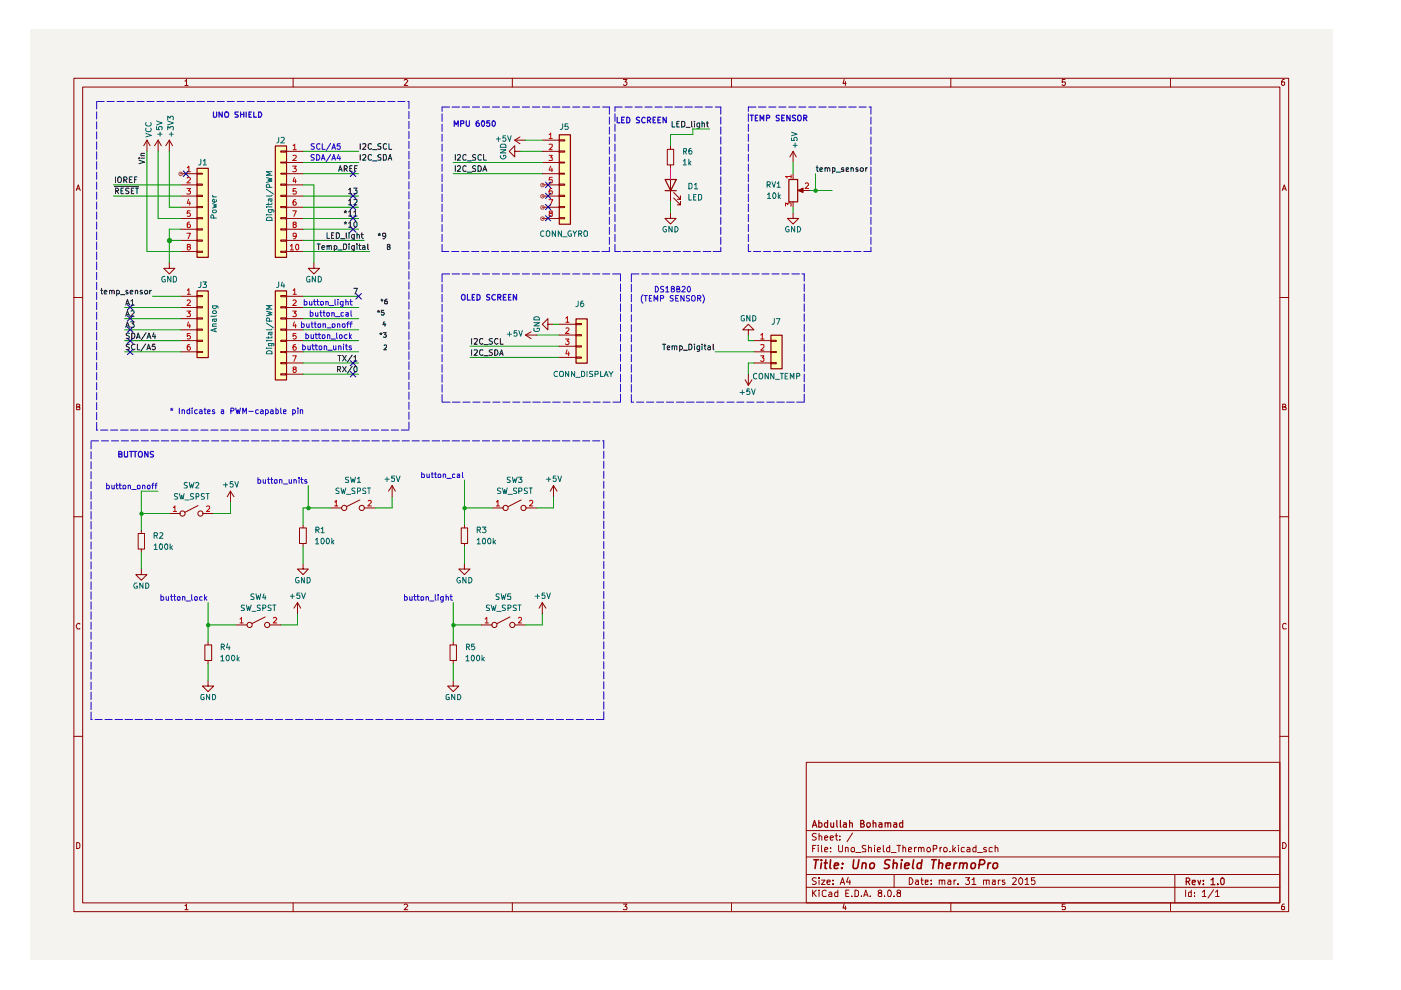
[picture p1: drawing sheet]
<svg xmlns="http://www.w3.org/2000/svg" width="297mm" height="210mm" viewBox="0 0 297 210" stroke-linecap="round" stroke-linejoin="round" font-family="sans-serif">
<path d="M6.3 6.4h276.2v197.1h-276.2z" fill="#f5f3ef"/>
<g fill="none" stroke="#900000" stroke-width=".21">
<path d="M15.7 16.6h257.5v176.7h-257.5zM17.5 18.5h253.9v172.9h-253.9zM39.2 17.2h.2l.1-.4v1.3M39.2 18.1h.7M62.1 16.6v1.9M85.7 17l.2-.2h.3l.2 .3-.7 1h.7M108.6 16.6v1.9M132.2 16.8h.7l-.4 .6 .4 .1v.4l-.2 .2h-.4l-.1-.2M155.1 16.6v1.9M179 16.8l-.3 .9h.7M179.2 17.3v.8M201.6 16.6v1.9"/>
<path d="M225.8 16.8h-.6v.6h.6l.1 .1-.1 .5-.4 .1-.2-.2M248.2 16.6v1.9M272.3 16.8h-.3a.93 .93 0 0 0-.2 1.2h.5l.1-.5-.1-.1h-.5l-.1 .1M16.2 40.4l.4-1.2 .4 1.2M16.3 40h.5M271.9 40.4l.4-1.2 .4 1.2M272 40h.6M15.7 63.1h1.8M271.4 63.1h1.8M16.3 86.3h.4l.2-.3-.1-.2-.5-.1v1.2h.5l.1-.5-.2-.1M271.9 86.3l.6-.1v-.4l-.6-.1v1.2h.6l.2-.4-.3-.2M15.7 109.6h1.8"/>
<path d="M271.4 109.6h1.8M16.9 132.3l-.1-.1a.66 .66 0 0 0-.6 .4 .66 .66 0 0 0 .2 .7h.5M272.7 132.3l-.4-.1-.4 .3v.6l.2 .2h.6M15.7 156.1h1.8M271.4 156.1h1.8M16.3 178.6h.3l.3 .4v.6l-.3 .3h-.3zM170.9 161.6h100.5v29.8h-100.5zM170.9 176.1h100.5M172.3 179.9h.4M173 179.2h-.7v1.4M173.1 176.8l-.6-.1-.3 .3 .1 .3 .7 .2 .1 .2a.51 .51 0 0 1-.4 .4 .51 .51 0 0 1-.5 0M173.5 179.2v.1"/>
<path d="M173.5 179.7v.9M173.7 177.3l.3-.1 .2 .2v.7M173.7 176.7v1.4M174.2 179.2v1.2l.1 .2M174.8 177.6l.7-.1-.1-.2-.4-.1-.2 .2 .1 .7h.5M176 177.6l.7-.1-.1-.2-.4-.1-.2 .2 .1 .7h.5M176.1 179.7v.2M177 177.2h.6M177.3 176.7v1.2l.3 .2M177.8 179.2v1.1l.2 .3 .6-.1v-1.3M178.1 178v.1M178.1 177.3v.1"/>
<path d="M179.2 179.8l.3-.1h.3v.9M179.2 179.7v.9M180.8 176.6l-1.2 1.9M183.6 179.3l-.6-.1-.2 .3 .2 .4 .6 .2v.4l-.8 .1M184.1 179.8l.3-.1h.3v.9M184.1 179.2v1.4M185.4 179.2v.1M185.4 179.7v.9M187.3 179.2v1.2l.2 .2M188.6 179.2v1.4l-.6-.1a.6 .6 0 0 1 .2-.8h.4M190.2 179.2h.7M190.6 179.2v1.4"/>
<path d="M191.4 179.8l.2-.1h.3l.1 .9M191.4 179.2v1.4M193.9 179.7v.9M194.3 179.7l-.4 .3M194.7 179.8l.3-.1h.2l.1 .9M194.7 179.7v.9M195.3 179.9l.3-.2h.2l.1 .9M199.3 179.7v.9M199.6 179.7l-.3 .1v.2M202 179.2v1.4M202.6 179.7l-.6 .6M203.2 179.2v.1"/>
<path d="M203.2 179.7v.9M204.5 179.7h-.5l-.2 .3 .1 .6h.6M205.1 179.7h.3l.3 .2v.7h-.6l-.1-.3 .1-.2 .6-.1M206.9 179.2v1.4h-.6v-.9h.6M209.1 179.7a.35 .35 0 0 0-.4 0 .35 .35 0 0 0-.2 .3l.6 .3v.3h-.6M210.4 179.7h-.4l-.3 .1v.7l.7 .1M211 179.8v-.1a.36 .36 0 0 1 .6 .2v.7M211 179.2v1.4M271.9 178.6a.65 .65 0 0 1 .8 .7 .65 .65 0 0 1-.8 .6zM39.2 192h.2l.1-.3v1.2M39.2 192.9h.7M62.1 191.4v1.9"/>
<path d="M85.7 191.9l.2-.2h.3l.2 .2-.7 1h.7M108.6 191.4v1.9M132.2 191.7h.7l-.4 .5 .4 .2v.3l-.1 .2-.6-.1M155.1 191.4v1.9M170.9 188.1h100.5M170.9 185.4h100.5M170.9 181.7h100.5M172.3 188.7v1.4M172.5 189.3l.6 .8M173.1 186.2l-.6-.1-.3 .3 .3 .4 .6 .3a.51 .51 0 0 1-.4 .4 .51 .51 0 0 1-.5 0M173.1 188.7l-.8 .8M173.7 188.7v.2"/>
<path d="M173.7 186.1v.2M173.7 186.6v.9M173.7 189.1v1M174.2 186.6h.7l-.7 .9h.7M174.8 180.2l.7-.2-.1-.3h-.4l-.2 .2 .1 .7h.5M175.2 188.9l-.4-.2-.5 .4 .1 .8 .2 .2 .6-.1M175.3 187l.7-.1-.1-.3h-.5l-.1 .2 .1 .7h.5M175.8 189.2l.4-.1 .2 .3v.7h-.6l-.1-.4 .7-.2M176.1 180.5v.1M176.6 187.4v.1M176.6 186.6v.2M177.6 188.7v1.4h-.6v-.9h.6"/>
<path d="M178.1 187.5l.5-1.4 .5 1.4M178.3 187.1h.6M179 191.6l-.3 .9h.7M179.2 192.1v.8M179.3 189.4h.5M179.8 186l-.3 1h.8M180 188.7h-.7v1.4h.7M180.2 186.6v.9M180.6 190v.1M181.3 188.7h.3l.4 .4v.6l-.2 .4h-.5zM181.4 180.8h1.1M182.6 190v.1"/>
<path d="M183.1 190.1l.5-1.4 .5 1.4M183.2 189.7h.7M184.5 190v.1M186 180.2l.7-.2-.2-.3h-.4l-.1 .7 .1 .2h.5M186.4 189.3l-.2-.3 .2-.3 .5 .1v.3l-.7 .5 .2 .5h.5v-.6l-.2-.2M187.5 190v.1M188.2 189l.3-.3a.78 .78 0 0 1 .6 .6 .78 .78 0 0 1-.3 .8l-.5-.1zM189 180.8h1M189.6 190v.1M189.6 185.4v2.7M190.4 189.3l-.2-.3 .2-.3 .4 .1 .1 .3-.7 .5 .1 .5h.5l.1-.6-.2-.2M192.6 180.2l.7-.2-.2-.3h-.4l-.1 .7 .1 .2h.5"/>
<path d="M192.8 186.1a.72 .72 0 0 1 .8 .7 .72 .72 0 0 1-.8 .7zM194.1 186.6h.5l.1 .9M194.7 186.9h-.4l-.2 .3 .2 .3h.4M195.2 186.6h.5M195.4 186.1v1.2l.3 .2M196.2 187l.6-.1v-.3h-.6v.9h.6M197.4 187.4v.1M197.4 186.6v.2M197.9 180l.6-.1 .1-.6-.7-.1v1.4M199.1 186.7l.5-.1 .1 .9M199.1 186.6v.9M199.7 186.8l.1-.2h.4l.1 .9"/>
<path d="M201 186.6h.5l.1 .9M201.4 180.5v.1M201.6 186.9h-.5l-.2 .3 .2 .3h.5M201.6 191.4v1.9M202.2 180.1l.4 .5M202.3 186.6v.9M202.7 186.6h-.3l-.1 .3M203.1 187.4v.1M204.7 186.1h.9l-.5 .5 .4 .2 .1 .5-.3 .2h-.4l-.2-.1M206.1 186.5l.4-.4v1.4M206.1 187.5h.8M207.3 180.8h1"/>
<path d="M208.5 186.7l.6-.1v.9M208.5 186.6v.9M209.1 186.8l.1-.2h.5v.9M210.4 186.6h.6v.9M211 186.9l-.6 .1v.5h.6M211.7 186.6v.9M212.1 186.6h-.3l-.1 .3M213 186.6h-.5v.3l.6 .4-.2 .2h-.4M214.7 186.3l.2-.2h.3l.3 .4-.9 1h.9M216.3 186.1a.75 .75 0 0 1 .6 .7 .75 .75 0 0 1-.6 .7 .92 .92 0 0 1 0-1.4zM217.3 186.5l.5-.4v1.4M217.3 187.5h.8"/>
<path d="M219.4 186.1h-.7v.7l.2-.2h.3l.3 .3v.4l-.3 .2h-.3l-.2-.1M225.8 191.7h-.6v.6l.6-.1 .1 .2-.1 .5-.6-.1M248.2 191.4v1.9M249.1 185.4v6M251.4 188.7v1.4M252.6 188.7v1.4h-.5l-.1-.8 .2-.2 .4 .1M253.2 190v.1M253.2 189.2v.2M254.9 189.1l.5-.4v1.4M254.9 190.1h.8M257.3 188.6l-1.2 1.8M257.7 189.1l.4-.4v1.4"/>
<path d="M257.7 190.1h.8M272.3 191.7h-.3a.93 .93 0 0 0-.2 1.2h.5l.1-.5-.1-.2h-.5l-.1 .2"/>
<circle cx="180.8" cy="180.2" r=".44"/>
<circle cx="196.9" cy="180.2" r=".44"/>
<circle cx="200.4" cy="180.2" r=".45"/>
</g>
<g fill="none" stroke="#900000" stroke-width=".25">
<path d="M172.3 175.4l.4-1.5 .5 1.5M172.3 175h.7M173.6 174.5h.5l.2 .2v.4l-.3 .3-.4-.1M173.6 173.9v1.5M175.5 174.5h-.5l-.2 .2v.4l.2 .3 .5-.1M175.5 173.9v1.5M176.1 174.5l.1 .8 .4 .1 .1-.2M176.7 174.5v.9M177.4 173.9v1.2l.2 .3M178.2 173.9v1.4l.2 .1M178.9 174.5h.5l.1 .9M179.5 174.8h-.5l-.2 .2 .2 .4 .5-.1"/>
<path d="M180.1 174.5h.5l.1 .9M180.1 173.9v1.5M182.5 174.6l.6-.1v-.5l-.6-.1v1.5h.5l.3-.3v-.2l-.4-.3M183.9 174.5h.5l.1 .6-.2 .3h-.3l-.2-.3zM185.1 174.5h.5l.1 .9M185.1 173.9v1.5M186.4 174.5h.5l.1 .9M187 174.8h-.5l-.2 .2 .2 .4 .5-.1M187.7 174.5h.5l.1 .9M187.7 174.5v.9M188.3 174.6v-.1h.5v.9M189.5 174.5h.5l.1 .9"/>
<path d="M190.1 174.8h-.5l-.2 .2 .2 .4 .5-.1M191.4 174.5h-.6l-.1 .2 .1 .6h.6M191.4 173.9v1.5M251.5 186.9h.5l.3-.3v-.2l-.3-.3h-.5v1.5M251.8 186.9l.5 .7M252.8 187.1l.6-.1v-.4h-.5l-.1 .2 .1 .7h.5M254 186.6l.3 1 .3-1M255.1 187.4v.2M255.1 186.6v.2M256.8 186.6l.4-.5v1.5M256.8 187.6h.8M258.2 187.4v.2"/>
<path d="M258.9 186.3l.3-.2 .3 .3v.8l-.3 .4a.93 .93 0 0 1-.3-1.3z"/>
</g>
<g fill="none" stroke="#900000" stroke-width=".34">
<path d="M172.6 182.3h1M173.1 182.3l-.3 1.8M174.2 182.3v.2M174.2 183l-.2 1.1M174.8 183h.6M175.1 182.3l-.2 1.8h.4M176.1 182.3l-.2 1.6 .3 .2M176.9 183.6l.9-.2-.1-.4h-.7l-.1 .9 .1 .2h.6M178.5 184v.1M178.6 183v.2M181 182.3l-.2 1.5 .3 .3 .7-.1 .3-1.7M182.9 183.1l.2-.1h.5v1.1"/>
<path d="M182.9 183l-.2 1.1M184.4 183.3l.4-.3h.5l.1 .3-.1 .5a.56 .56 0 0 1-.9 .2zM188.7 182.4l-.7-.1-.3 .2-.1 .2v.3l.8 .4 .2 .4a.79 .79 0 0 1-1.1 .3M189.4 183.1l.1-.1a.48 .48 0 0 1 .7 .2l-.1 .9M189.5 182.3l-.2 1.8M191.1 183l-.1 1.1M191.2 182.3v.2M191.9 183.6l.9-.2-.1-.4a.6 .6 0 0 0-.8 .2v.9h.7M193.7 182.3l-.2 1.6 .2 .2M195.3 183h-.7l-.2 .8 .2 .3h.6M195.5 182.3l-.3 1.8M197.5 182.3h1"/>
<path d="M198 182.3l-.2 1.8M199.1 183.1v-.1a.48 .48 0 0 1 .8 .2l-.2 .9M199.1 182.3l-.1 1.8M200.6 183.6l.9-.2v-.4h-.6l-.2 .2v.9h.6M202.4 183l-.2 1.1M202.9 183h-.4l-.1 .3M203.5 183.1l.3-.1h.4l-.1 1.1M203.5 183l-.1 1.1M204.3 183.2l.3-.2h.4v1.1M206 183.1l.2-.1 .6 .1v.7l-.2 .3h-.7l-.1-.3zM207.6 183.3h.8l.4-.3a.52 .52 0 0 0-.4-.7h-.6l-.3 1.8M209.5 183l-.1 1.1"/>
<path d="M210.1 183l-.6 .3M210.7 183.1l.3-.1 .5 .1v.7l-.3 .3h-.4l-.2-.1z"/>
</g>
<g fill="#feffba">
<path d="M118.5 28.5h2.4v19h-2.4z"/>
<path d="M41.7 61.6h2.4v14.2h-2.4z"/>
<path d="M58.3 61.6h2.4v18.9h-2.4z"/>
<path d="M122.1 67.6h2.4v9.4h-2.4z"/>
<path d="M163.4 71h2.4v7.1h-2.4z"/>
<path d="M58.3 30.9h2.4v23.6h-2.4z"/>
<path d="M41.7 35.6h2.4v18.9h-2.4z"/>
</g>
<g fill="none" stroke="#900000" stroke-width=".21">
<path d="M109.1 32.1v-1.2l-1.2 1.2 1.2 1.2v-1.2h1.1M109.1 29.7h2.3M109.1 29.7l1.1 .8M110.2 29l-1.1 .7M115 29.7h3.5M115 32.1h3.5M115 34.5h3.5M115 36.8h3.5M115 39.2h3.5M118.5 39h1.2v.3h-1.2zM118.5 36.7h1.2v.2h-1.2zM118.5 34.4h1.2v.1h-1.2z"/>
<path d="M118.5 32h1.2v.3h-1.2zM118.5 29.6h1.2v.3h-1.2zM115 41.6h3.5M115 43.9h3.5M115 46.3h3.5M118.5 46.1h1.2v.3h-1.2zM118.5 43.8h1.2v.2h-1.2zM118.5 41.4h1.2v.3h-1.2zM169.2 40.4l1.1-.5v.9zM169.6 40.4h.9M38.3 62.8h3.4M38.3 65.2h3.4"/>
<path d="M38.3 67.6h3.4M38.3 69.9h3.4M38.3 72.2h3.4M38.3 74.6h3.4M41.7 74.5h1.2v.3h-1.2zM41.7 72.1h1.2v.3h-1.2zM41.7 69.8h1.2v.2h-1.2zM41.7 67.4h1.2v.2h-1.2zM41.7 65h1.2v.3h-1.2zM41.7 62.7h1.2v.2h-1.2zM59.5 79.2h1.2v.3h-1.2zM59.5 76.9h1.2v.2h-1.2z"/>
<path d="M59.5 74.5h1.2v.3h-1.2zM59.5 72.1h1.2v.3h-1.2zM59.5 69.8h1.2v.2h-1.2zM59.5 67.4h1.2v.2h-1.2zM59.5 65h1.2v.3h-1.2zM59.5 62.7h1.2v.2h-1.2zM60.7 62.8h3.6M60.7 65.2h3.6M60.7 67.6h3.6M60.7 69.9h3.6M60.7 72.2h3.6M60.7 74.6h3.6"/>
<path d="M60.7 77h3.6M60.7 79.3h3.6M111.4 71l1.2 .8M111.4 71h2.4M112.6 70.4l-1.2 .6M116.2 68.7v-1.1l-1.2 1.1 1.2 1.2v-1.2h1.1M118.5 71h3.6M118.5 68.7h3.6M118.5 73.4h3.6M118.5 75.8h3.6M122.1 75.7h1.2v.2h-1.2zM122.1 73.3h1.2v.3h-1.2z"/>
<path d="M122.1 71h1.2v.2h-1.2zM122.1 68.6h1.2v.2h-1.2zM158.7 69.9h1.2l-1.2-1.2-1.2 1.2h1.2v1.1"/>
</g>
<g fill="none" stroke="#0f0f0f" stroke-width=".21">
<path d="M96.5 32.8v1.2M96.5 35.1v1.2M97 35.3l.1-.2h.4l.1 .2v.3l-.7 .7h.7M97 32.9l.1-.1h.4l.1 .1v.4l-.7 .7h.7M98.8 35.3l-.3-.2-.4 .4v.6l.2 .2 .5-.1M98.8 32.9l-.3-.1-.4 .3v.6l.2 .3 .5-.1M99.1 36.5h.9M99.1 34.1h.9M100.8 35.2l-.4-.1-.2 .3v.2l.6 .3v.3l-.6 .1M100.8 32.9l-.4-.1-.2 .2v.3l.6 .2v.4l-.6 .1M101.3 35.1h.4l.3 .4v.6l-.1 .2h-.6zM102 32.9l-.3-.1-.4 .3v.6l.2 .3 .5-.1"/>
<path d="M102.4 36.3l.4-1.2 .4 1.2M102.5 32.8v1.2h.6M102.5 36h.5M67.2 51.7h.7M67.6 51.7v1.2M68.2 52.5l.6-.1-.1-.3-.5 .1v.5l.2 .2 .3-.1M69.3 52.2l.2-.1 .3 .1v.7M69.3 49.4v1.1h.5M69.3 52.1v.8M69.8 52.2l.1-.1 .4 .1v.7M70.3 49.9h.3M70.8 49.4h-.5v1.1h.5"/>
<path d="M70.9 52.2l.3-.1 .3 .2v.4l-.3 .2-.3-.1M70.9 52.1v1.2M71.3 49.4h.5l.2 .2v.6l-.4 .3h-.3zM71.6 53h1M72.2 50.6h1M72.8 51.7h.5l.2 .3v.6l-.3 .3h-.4zM73 47.2h.5M73 44.8h.5M73.1 47.5l.1-.3 .2 .3M73.1 45.1l.1-.2 .2 .2M73.2 44.6v.3M73.2 47v.2"/>
<path d="M73.4 49.4v1l.2 .1M73.9 47.3l.4-.3v1.2M73.9 45l.4-.4v1.2M73.9 48.2h.7M73.9 45.8h.7M74 51.7v.1M74 49.4h.1M74 49.7v.8M74 52.1v.8M75 45l.4-.4v1.2M75 45.8h.7M75.1 52.1v1l-.1 .2h-.4"/>
<path d="M75.1 52.2l-.3-.1-.3 .2v.4l.3 .2 .3-.1M75.1 49.7v1l-.1 .2h-.4M75.1 49.8l-.3-.1-.3 .3v.3l.3 .2h.3M75.2 47.1l.2-.1 .3 .2v.7l-.3 .3-.2-.1-.2-.3zM75.7 51.7v.1M75.7 49.9l.2-.2 .3 .2v.6M75.7 49.4v1.1M75.7 52.1v.8M76 52.1h.5M76.2 51.7v1l.3 .2M76.5 49.7h.5M76.7 49.4v1l.3 .1"/>
<path d="M76.9 52.2l.3-.1 .2 .1v.7M77.4 52.4l-.5 .1v.3h.5M78 51.7v1.1l.1 .1M26.7 69.4l.3-1.2 .4 1.2M26.8 69.1h.5M27.4 70.7l-.4-.1-.2 .2v.3l.6 .4-.2 .3-.4-.1M27.4 73h-.6v.5l.5 .2 .1 .2-.2 .3-.4-.1M27.7 68.2h.7l-.4 .5 .4 .2v.4h-.7M27.9 70.6l.6 .2 .1 .3-.1 .5-.3 .2h-.3zM28.6 73.1l-.5-.1a.67 .67 0 0 0-.2 .7 .67 .67 0 0 0 .5 .5l.2-.2M29 71.8l.3-1.2 .4 1.2M29 71.5h.6"/>
<path d="M29.1 73v1.2h.5M30.9 72.9l-1 1.5M31 70.5l-1 1.6M31.2 71.8l.4-1.2 .4 1.2M31.2 74.2l.3-1.2 .4 1.2M31.2 73.8h.6M31.3 71.5h.5M32.6 70.5l-.3 .9h.7M32.9 73h-.6v.5h.6v.6l-.5 .1-.1-.2M32.9 71v.8M71.5 78.3l.6-.1v-.5h-.6v1.1M71.6 75.4h.7"/>
<path d="M71.8 78.3l.4 .5M72 75.4v1.1M72.6 77.7l.8 1.1M72.6 75.4l.8 1.1M73.4 77.7l-.8 1.1M73.4 75.4l-.8 1.1M74.7 77.6l-1 1.6M74.7 75.3l-1 1.5M75 75.7l.4-.3v1.1M75 61.1h.8l-.5 1.2M75 76.5h.7M75.2 77.7h.3l.2 .2v.8l-.2 .1h-.3l-.2-.4z"/>
<path d="M100 71.8v1.2M100 74.2v1.2M100.5 74.3h.7v.4l-.7 .7h.7M100.5 71.9h.7v.4l-.7 .7h.7M102.4 74.3l-.5-.1-.2 .2 .1 .8 .2 .2 .4-.2M102.4 71.9l-.5-.1-.2 .3 .1 .7 .2 .2 .4-.2M102.6 75.4h.9M102.6 73.1h.9M104.4 74.2h-.5l-.2 .1 .2 .4 .5 .1v.4l-.2 .2-.5-.1M104.4 71.8h-.5l-.2 .2 .2 .3 .5 .2v.3l-.2 .2-.5-.1M104.9 74.2h.4a.66 .66 0 0 1 .3 .7 .66 .66 0 0 1-.7 .5zM105.6 71.9l-.5-.1a.67 .67 0 0 0-.3 .7 .67 .67 0 0 0 .5 .5l.3-.2"/>
<path d="M105.9 75.4l.4-1.2 .4 1.2M106 75h.6M106.1 71.8v1.2h.6M140.5 73h.6M140.8 73v1.2M141.5 73.7h.5v-.3h-.5v.7h.5M142.5 73.5l.2-.2 .3 .1v.8M142.5 73.3v.9M143 73.5l.2-.2 .3 .1v.8M144.1 73.4l.3-.1 .3 .3v.3l-.3 .3-.3-.1M144.1 73.3v1.2M144.9 74.3h.9"/>
<path d="M146 73h.5a.66 .66 0 0 1 .2 .7 .66 .66 0 0 1-.7 .5zM147.2 73v.1M147.2 73.3v.9M148.3 73.3v1l-.1 .2h-.4M148.3 73.4l-.3-.1-.3 .3 .1 .5h.5M148.8 73v.1M148.8 73.3v.9M149.3 73.3h.4M149.4 73v1l.3 .2M150.1 73.4l.4-.1 .1 .2v.7M150.6 73.7h-.4l-.2 .1 .2 .4 .4-.1M151.2 73v1.1l.2 .1"/>
</g>
<path d="M118.6 28.6h2.3v18.9h-2.3zM41.8 61.7h2.4v14.1h-2.4zM58.4 61.7h2.3v18.9h-2.3zM122.1 67.6h2.4v9.4h-2.4z" fill="none" stroke="#900000" stroke-width=".25"/>
<g fill="none" stroke="#b80000" stroke-width=".21">
<path d="M116.4 28.5l.4-.3v1.2M116.4 30.6h.7v.5l-.7 .6h.7M116.4 32.9h.7l-.3 .5h.3v.6h-.7M116.4 29.4h.7M116.8 35.2l-.4 .9h.8M117 40l-.4 .1-.2 .9 .2 .1h.5l-.1-.6h-.4l-.2 .1M117 35.6v.8M117.1 37.6h-.6l-.1 .6 .6-.1 .1 .6h-.7M116.4 42.3h.8l-.5 1.2M116.7 45.2l-.3-.2 .3-.3 .4 .1v.3a.51 .51 0 0 0-.6 .7h.6v-.5l-.2-.1M39.6 66h.8l-.4 .4 .4 .2-.1 .5h-.7M39.7 61.6l.3-.4v1.2"/>
<path d="M39.7 63.8l.4-.2 .3 .3-.8 .9h.8M39.7 62.4h.7M40 68.2l-.3 .9h.7M40.2 73.1h-.3l-.2 .2v.8l.4 .2 .3-.3v-.3l-.3-.2-.4 .1v.1M40.2 68.7v.8M40.3 70.7h-.6v.6l.4-.2 .3 .3-.1 .4h-.6M62.1 66h.7l-.4 .4 .4 .2-.1 .5h-.6M62.1 75.4h.7l-.5 1.2M62.1 61.6l.4-.4v1.2M62.1 63.8l.5-.2 .2 .3-.7 .9h.7M62.1 62.4h.7M62.3 78.3l-.2-.2 .1-.3h.5l.1 .2-.2 .3-.5 .1v.4l.2 .2h.3l.2-.3v-.2l-.2-.2"/>
<path d="M62.4 68.2l-.3 .9h.7M62.7 73.1h-.4l-.2 .2v.8l.5 .2 .2-.3v-.3l-.2-.2-.5 .1v.1M62.7 68.7v.8M62.7 70.7h-.6v.6l.5-.2 .2 .3-.1 .4h-.6M119.9 71.9h.7l-.4 .4 .4 .1v.6l-.5 .1-.2-.2M120 67.5l.3-.4v1.2M120 69.6l.4-.1 .2 .3-.7 .9h.7M120 68.3h.6M120.2 74.2l-.2 .8h.7M120.6 74.6v.8"/>
</g>
<g fill="none" stroke="#1700ca" stroke-width=".21">
<path d="M63.9 68.7h.5l.1 .5a.36 .36 0 0 1-.6 .1M63.9 68.2v1.2M64.2 73.4l.3-.1 .3 .3v.3l-.3 .3-.3-.1M64.2 73v1.2M64.5 63.9h.4l.2 .2-.1 .5h-.5M64.5 63.5v1.2M64.9 71h.3l.2 .2v.3l-.2 .3-.3-.1M64.9 70.6v1.2M65 68.7v.6l.2 .1 .3-.1M65.3 73.3v.8l.3 .1 .2-.2M65.5 68.7v.7M65.6 63.9v.7h.5"/>
<path d="M65.8 66.3h.5l.1 .5a.36 .36 0 0 1-.6 .2M65.8 65.9v1.2M65.8 73.3v.9M66 71v.7l.3 .1 .2-.2M66 68.7h.4M66.1 68.2v1.1l.3 .1M66.1 73.3h.5M66.1 63.9v.8M66.3 73v1l.3 .2M66.5 71v.8M66.5 63.9h.5M66.6 63.5v1l.4 .2"/>
<path d="M66.6 68.7h.5M66.8 68.2v1.1l.3 .1M66.8 73.3h.5M66.8 71h.5M66.9 66.3v.6l.2 .2 .3-.1M67 73v1l.3 .2M67 70.6v1l.3 .2M67.1 63.9h.5M67.3 63.5v1l.3 .2M67.4 66.3v.8M67.5 68.7h.5v.6h-.5zM67.5 71h.5"/>
<path d="M67.6 73.5l.2-.2 .4 .1v.7l-.4 .1-.2-.2zM67.6 70.6v1l.4 .2M67.8 66.3h.4M68 64l.5-.1v.7h-.5zM68 65.9v1.1l.2 .1M68.3 71.1l.2-.1h.3v.7l-.3 .1-.2-.2zM68.5 68.7h.5v.7M68.5 68.7v.7M68.5 66.3h.4M68.7 65.9v1.1l.2 .1M68.7 73.5l.2-.2 .4 .2v.7M68.7 73.3v.9"/>
<path d="M69.1 64l.4-.1 .1 .8M69.1 63.9v.8M69.3 66.3h.5v.2v.3l-.2 .3-.3-.3zM69.3 69.5h.9M69.4 71.1l.2-.1 .3 .1v.7M69.4 71v.8M69.5 74.3h.9M69.8 64.8h1M70.2 71.9h.9M70.4 66.4l.4-.1 .1 .8M70.4 66.3v.8M70.4 68.7h.6v.6h-.6z"/>
<path d="M70.7 73.3v.7l.2 .2 .3-.2M71 63.5v1l.2 .2M71.1 67.1h1M71.2 73.3v.9M71.4 70.6v1l.1 .2M71.5 68.7h.5l.1 .7M71.5 68.7v.7M71.6 63.5v.1M71.6 63.9v.8M71.8 73.5l.2-.2 .3 .2v.7M71.8 73.3v.9M72 71.1l.1-.1h.4v.7l-.4 .1-.1-.2z"/>
<path d="M72.6 68.7h.6v.6h-.6zM72.7 64.6h-.5l-.1-.5 .2-.2h.4v1l-.2 .2-.3-.1M72.8 73v.1M72.8 66.3l-.5 .1v.6h.5M72.8 73.3v.9M73.2 73.3h.5M73.3 64l.4-.1 .1 .8M73.3 66.3h.5v.8M73.3 63.5v1.2M73.4 73v1l.3 .2M73.5 68.7h.5M73.6 71h-.4l-.2 .2v.3l.2 .3 .4-.1"/>
<path d="M73.8 66.5l-.5 .1v.4h.5M74 68.2l-.3 .2v1M74.1 70.6v1.2M74.2 68.7h.5M74.2 71.3l.3 .5M74.2 63.9h.5M74.3 63.5v1l.4 .2M74.4 65.9v1l.2 .2M74.5 73.4l-.3-.1-.2 .2 .2 .2 .3 .1v.3h-.5M74.5 71l-.4 .5M74.7 68.2l-.4 .2v1M22.6 102.4v1.2h.5l.1-.5a.36 .36 0 0 0-.6-.1"/>
<path d="M23.7 102.9l.1 .7 .4-.1M24.2 102.9v.7M24.6 102.9h.5M24.7 102.4v1.1l.1 .1h.3M25.2 102.9h.5M25.4 102.4v1.1l.1 .1h.2M26.1 103h.5v.6l-.5-.1zM27.2 103l.3-.1 .2 .1v.6M27.2 102.9v.7M27.9 103.8h1M29.1 103h.5v.6l-.5-.1zM30.2 103l.4-.1 .1 .1v.6"/>
<path d="M30.2 102.9v.7M31.3 103h.4v.6h-.4zM32.2 102.9h.4M32.6 102.4l-.3 .2v1M32.9 102.9h.4M33.3 102.4l-.3 .2v1M34.1 126.1v1.2h.5l.1-.6a.36 .36 0 0 0-.6-.1M35.2 126.5l.1 .8 .4-.1M35.7 126.5v.8M36.2 126.5h.4M36.3 126.1v1.2h.3M36.8 126.5h.5"/>
<path d="M37 126.1v1.2h.3M37.7 126.6h.5l-.1 .7h-.4zM38.7 126.6h.5v.7M38.7 126.5v.8M39.5 127.4h.9M40.6 126.1v1l.2 .2M41.3 126.6h.5l-.1 .7h-.4zM42.8 126.6h-.5v.6l.5 .1M43.3 126.1v1.2M43.5 126.8l.4 .5M43.9 126.5l-.6 .4"/>
</g>
<path d="M169.2 40.4l1.1-.5v.9z" fill="#900000"/>
<path d="M41.8 35.7h2.4v18.9h-2.4zM58.4 30.9h2.3v23.7h-2.3zM141 38.1h2.4l-1.2 2.3zM167.3 38.1h1.8v4.7h-1.8zM141 40.4h2.4M163.4 71.1h2.4v7.1h-2.4z" fill="none" stroke="#900000" stroke-width=".25"/>
<g fill="none" stroke="#900000" stroke-width=".21">
<path d="M31.2 29.7l-.7 1.2M31.2 29.7v2.4M31.2 29.7l.6 1.2M33.5 29.7l-.7 1.2M33.5 29.7v2.4M33.5 29.7l.7 1.2M35.9 29.7l-.8 1.2M35.9 29.7v2.4M35.9 29.7l.7 1.2M38.3 36.8h3.4M38.3 39.2h3.4M41.7 39h1.2v.3h-1.2z"/>
<path d="M41.7 36.7h1.2v.2h-1.2zM59.5 39h1.2v.3h-1.2zM59.5 36.7h1.2v.2h-1.2zM59.5 34.4h1.2v.1h-1.2zM59.5 32h1.2v.3h-1.2zM60.7 32.1h3.6M60.7 34.5h3.6M60.7 36.8h3.6M60.7 39.2h3.6M141.5 31.7h1.3v3.3h-1.3zM142.2 30.9v.8M142.2 35v.6"/>
<path d="M142.2 38v4.8M168.1 32.1v2.4M168.1 36.8v1.2M168.1 32.1l-.6 1.2M168.1 32.1l.7 1.2M35.9 55.7v1.2h1.2l-1.2 1.2-1.2-1.2h1.2M38.3 53.3h3.4M38.3 41.6h3.4M38.3 43.9h3.4M38.3 46.3h3.4M38.3 48.6h3.4M38.3 51h3.4"/>
<path d="M41.7 53.3h1.2v.2h-1.2zM41.7 50.9h1.2v.2h-1.2zM41.7 48.5h1.2v.3h-1.2zM41.7 46.1h1.2v.3h-1.2zM41.7 43.8h1.2v.2h-1.2zM41.7 41.4h1.2v.3h-1.2zM59.5 53.3h1.2v.2h-1.2zM59.5 50.9h1.2v.2h-1.2zM59.5 48.5h1.2v.3h-1.2zM59.5 46.1h1.2v.3h-1.2zM59.5 43.8h1.2v.2h-1.2zM59.5 41.4h1.2v.3h-1.2z"/>
<path d="M60.7 53.3h3.6M60.7 41.6h3.6M60.7 43.9h3.6M60.7 46.3h3.6M60.7 48.6h3.6M60.7 51h3.6M66.5 55.7v1.2h1.2l-1.2 1.2-1.1-1.2h1.1M142.2 45.1v1.2h1.1l-1.1 1.2-1.2-1.2h1.2M142.8 42l1.5 1.4v-.6v.6h-.7M142.8 40.8l1.5 1.4v-.6v.6h-.7M168.1 45.1v1.2h1.2l-1.2 1.2-1.1-1.2h1.1M168.1 42.8v1.1"/>
<path d="M170.5 40.4h1.2M158.7 79.3v2.4M159.9 72.2h3.5M159.9 74.6h3.5M159.9 77h3.5M163.4 76.9h1.2v.2h-1.2zM163.4 74.5h1.2v.3h-1.2zM163.4 72.1h1.2v.3h-1.2zM158 80.5l.7 1.2M159.4 80.5l-.7 1.2M29.3 113.1h1.3v3.3h-1.3zM30 112.4v.7"/>
<path d="M30 116.4v.7M35.9 108.9h2.4M42 107.2l-2.8 1.4M42.9 108.9h2.4M48.9 104.1l-.7 1.2M48.9 104.1v2.4M48.9 104.1l.7 1.2M63.5 111.9h1.4v3.3h-1.4zM64.3 119.5v1.1h1.1l-1.1 1.2-1.2-1.2h1.2M64.3 111.3v.6M64.3 115.2v.7M70.1 107.7h2.4"/>
<path d="M76.3 106l-2.9 1.4M77.2 107.7h2.4M83.1 103l-.7 1.1M83.1 103v2.3M83.1 103l.7 1.1M97.8 111.9h1.3v3.3h-1.3zM98.5 119.5v1.1h1.2l-1.2 1.2-1.2-1.2h1.2M98.5 111.3v.6M98.5 115.2v.7M104.4 107.7h2.4M110.5 106l-2.8 1.4M111.4 107.7h2.4"/>
<path d="M117.3 103l-.6 1.1M117.3 103v2.3M117.3 103l.8 1.1M30 120.6v1.2h1.2l-1.2 1.2-1.2-1.2h1.2M43.4 136.7h1.5v3.3h-1.5zM44.1 136.1v.6M50 132.5h2.4M56.2 130.8l-2.9 1.4M57.1 132.5h2.4M63.1 127.8l-.8 1.1M63.1 127.8v2.3M63.1 127.8l.7 1.1"/>
<path d="M95.4 136.7h1.4v3.3h-1.4zM96.1 136.1v.6M102 132.5h2.4M108.1 130.8l-2.8 1.4M109.1 132.5h2.3M115 127.8l-.7 1.1M115 127.8v2.3M115 127.8l.7 1.1M44.1 144.3v1.2h1.2l-1.2 1.1-1.2-1.1h1.2M44.1 140v.7M96.1 144.3v1.2h1.2l-1.2 1.1-1.2-1.1h1.2M96.1 140v.7"/>
<circle cx="38.7" cy="108.9" r=".55"/>
<circle cx="42.5" cy="108.9" r=".55"/>
<circle cx="73" cy="107.7" r=".55"/>
<circle cx="76.7" cy="107.7" r=".55"/>
<circle cx="107.2" cy="107.7" r=".55"/>
<circle cx="111" cy="107.7" r=".55"/>
<circle cx="52.9" cy="132.5" r=".55"/>
<circle cx="56.6" cy="132.5" r=".55"/>
<circle cx="104.8" cy="132.5" r=".55"/>
<circle cx="108.6" cy="132.5" r=".55"/>
</g>
<g fill="none" stroke="#b80000" stroke-width=".21">
<path d="M39.6 40h.8l-.4 .5 .4 .1v.4l-.2 .1h-.6M39.7 35.6l.3-.4v1.2M39.7 37.8l.4-.2 .3 .3-.8 .9h.8M39.7 36.4h.7M62.1 35.2h.7l-.4 .5 .4 .2v.3l-.1 .2-.6-.1M62.1 30.9l.4-.3v1.1M62.1 33l.6-.1 .1 .4-.7 .7h.7M62.1 31.7h.7M62.4 37.6l-.3 .8h.7M62.7 38v.8M62.7 40h-.6v.6l.6-.1 .1 .1v.4l-.1 .1h-.6M167.7 37.4h-1.2l.4 .4"/>
<path d="M167.7 37.1v.7M170.8 38.9l.4-.1 .2 .3-.7 .9h.7M39.6 49.4h.8l-.5 1.2M39.9 52.3l-.2-.4 .5-.1 .2 .3-.3 .2-.4 .1v.4l.2 .2h.2l.3-.3v-.2l-.3-.2M40 42.2l-.3 .9h.7M40.2 47.1l-.5 .2v.9h.6l.1-.4-.3-.3h-.2l-.2 .3M40.2 42.8v.7M40.3 44.7h-.6v.6l.4-.2 .3 .3-.1 .4h-.6M61.6 52.2l.3-.4v1.2M61.6 53h.6M62.1 44.7h.7l-.5 1.2M62.3 47.6l-.2-.1v-.3h.6v.3l-.6 .2v.5l.2 .1 .4-.1 .1-.2-.2-.4"/>
<path d="M62.7 42.3l-.6 .3v.8h.6l.1-.4-.2-.2h-.3l-.2 .2M62.8 51.8h.4l.1 .2v.7l-.2 .3a.71 .71 0 0 1-.3-1.2zM62.8 50l-.1 .1h-.5l-.1-.6 .6-.1 .1 .2-.1 .9-.5 .1M166.5 43.7v-.7l.5 .3 .1-.3h.5v.7M161.3 71l.3-.3v1.2M161.3 73.2h.7v.4l-.7 .7h.7M161.3 75.4h.7l-.4 .5h.4v.6l-.2 .1h-.3l-.2-.1M161.3 71.9h.7M36.7 107.6l.4-.3v1.2M36.7 108.5h.7M43.8 107.4l.1-.1h.4l.1 .1v.4l-.6 .7h.6M71 106.4h.1l.2-.3v1.2"/>
<path d="M71 107.3h.6M78.1 106.3l.4-.2 .2 .3-.7 .9h.7M105.2 106.4l.4-.3v1.2M105.2 107.3h.7M112.3 106.3l.1-.2h.4l.1 .2v.3l-.6 .7h.6M50.9 131.2l.3-.3v1.2M50.9 132.1h.7M58 131.1l.4-.2 .3 .3-.8 .9h.8M102.9 131.2l.3-.3v1.2M102.9 132.1h.6M109.9 131.1l.2-.2h.3l.2 .2v.3l-.7 .7h.7"/>
</g>
<g fill="none" stroke="#0f0f0f" stroke-width=".21">
<path d="M24.3 39.5h5.1M24.5 37.5v1.2M25 37.7l.5-.2a.86 .86 0 0 1 .1 1.2h-.5l-.1-.2zM26.2 39.9h-.5v1.2h.5M26.2 38.2l.6-.1v-.5l-.6-.1v1.2M26.5 38.2l.4 .5M27.3 40l-.5-.1-.1 .1v.4l.4 .1 .2 .2-.2 .4-.4-.1M27.4 38.1h.5M28 37.5h-.6v1.2h.6M28.4 39.9h-.5v1.2h.5M28.5 38.1h.4M28.7 39.9h.7"/>
<path d="M29 37.5h-.5v1.2M29 39.9v1.2M29.5 34l1.1 .4-1.1 .3M29.5 33.5h.1M29.9 33.5h.7M29.9 33h.7M30.6 32.5h-.6v.5M71.8 36.3l.3-1.2 .5 1.2M71.9 36h.6M73 35.8h.4l.3-.2-.3-.5h-.4v1.2M73.2 35.8l.5 .5M74.2 35.7h.3"/>
<path d="M74.7 35.1h-.5v1.2h.5M75 39.9h.7l-.3 .5 .3 .1v.5h-.7M75.2 35.7h.4M75.8 35.1h-.6v1.2M76.4 30.5v1.2M76.4 32.8v1.2M76.9 32.9l.1-.1h.4l.2 .1v.4l-.7 .7h.7M76.9 30.6h.7v.4l-.7 .7h.7M78.7 32.9l-.3-.1-.3 .3v.6l.1 .3 .5-.1M78.7 30.6l-.5-.1-.1 .2v.8l.3 .2 .3-.2M79 34.1h.9M79 31.7h.9"/>
<path d="M80.8 32.9l-.5-.1-.2 .2 .1 .3 .6 .2v.4l-.7 .1M80.8 30.5h-.5l-.2 .1 .2 .4 .5 .2v.3l-.2 .2-.5-.1M81.3 32.8a.71 .71 0 0 1 .6 .4 .71 .71 0 0 1-.1 .8h-.5zM82 30.6l-.6-.1-.1 .2 .1 .8 .2 .2 .4-.2M82.3 34l.4-1.2 .4 1.2M82.4 33.6h.6M82.5 30.5v1.2h.6M142.5 25.7v1.2h.6M143.5 26.2h.3M144 25.7h-.5v1.2h.5M144.5 25.7h.5l.2 .3v.6l-.3 .3h-.4zM145.5 27h.8"/>
<path d="M146.6 25.7v1.1l.2 .1M147.2 25.7v.1M147.2 26.1v.8M148.3 26.1v1l-.1 .2h-.4M148.3 26.2l-.3-.1-.3 .2 .1 .5h.5M148.8 26.2l.2-.1 .4 .1v.7M148.8 25.7v1.2M149.8 26.1h.4M149.9 25.7v1.1l.3 .1M173.1 35.6h.4M173.2 35.1v1.1l.3 .1M173.8 36l.6-.2-.2-.2-.4 .1v.5l.1 .1h.4"/>
<path d="M174.9 35.6h.4l.1 .1v.6M174.9 35.6v.7M175.4 35.7l.2-.1 .3 .1v.6M176.5 35.6h.5v.6l-.5 .1M176.5 35.6v1.1M177.3 36.5h.9M178.9 35.6h-.3l-.2 .1 .2 .3h.3v.3h-.5M179.4 36l.5-.2v-.2h-.5v.7h.5M180.4 35.6h.4l.1 .1v.6M180.4 35.6v.7M181.9 35.6h-.3l-.2 .1 .2 .3h.3v.3h-.5M182.5 35.6h.5v.6l-.1 .1h-.4l-.1-.1z"/>
<path d="M183.6 35.6v.7M183.9 35.6h-.3v.2M24.5 40.5h.5l.1-.4-.2-.2h-.4v1.2M24.7 40.5l.4 .6M25.7 40.5h.3M27.9 40.5h.3M73.9 40.2l.4-.3v1.2M73.9 42.6l.4-.4v1.2M73.9 41.1h.7M73.9 43.4h.7M75 42.3h.7v.5l-.7 .6h.7M21.3 61.6h.5"/>
<path d="M21.5 61.1v1l.3 .2M22.1 62l.6-.2-.2-.2-.4 .1v.4l.1 .2h.4M23.2 61.6h.3l.2 .1v.6M23.2 61.6v.7M23.7 61.7l.2-.1 .3 .1v.6M24.7 61.6a.36 .36 0 0 1 .6 .2l-.1 .5h-.5M24.7 61.6v1.1M25.6 62.5h.8M26.7 67.1l.3-1.2 .4 1.2M26.7 64.7l.3-1.2 .4 1.2M26.8 66.7h.5M26.8 64.3h.5"/>
<path d="M27.1 61.6h-.3l-.1 .1 .1 .3h.3v.3h-.4M27.6 62l.6-.2-.2-.2-.4 .1v.4l.1 .2h.4M27.8 66l.4-.1 .2 .3-.7 .9h.7M27.8 63.8l.3-.3v1.2M27.8 64.7h.6M28.7 61.6h.3l.2 .1v.6M28.7 61.6v.7M30.1 61.6h-.2l-.2 .1 .2 .3h.2v.3h-.4M30.7 61.6h.5l.1 .5-.1 .2h-.4l-.2-.2zM31.7 61.6v.7M32.1 61.6l-.4 .2"/>
</g>
<path d="M142.2 35.6v2.4" fill="none" stroke="#f0f" stroke-width=".21"/>
<g fill="none" stroke="#1700ca" stroke-width=".21">
<path d="M20.5 21.5h1.6M20.5 21.6v1.5M20.5 23.7v1.5M20.5 25.8v1.5M20.5 27.9v1.6M20.5 30.1v1.6M20.5 32.2v1.6M20.5 34.3v1.6M20.5 36.5v1.5M20.5 38.6v1.5M22.7 21.5h1.5M24.8 21.5h1.5"/>
<path d="M26.9 21.5h1.5M29 21.5h1.6M31.2 21.5h1.5M33.3 21.5h1.5M35.4 21.5h1.6M37.5 21.5h1.6M39.6 21.5h1.6M41.7 21.5h1.6M43.9 21.5h1.6M46.1 21.5h1.5M48.2 21.5h1.5M50.3 21.5h1.5"/>
<path d="M52.4 21.5h1.5M54.5 21.5h1.6M56.6 21.5h1.7M58.8 21.5h1.6M60.9 21.5h1.6M63.1 21.5h1.5M65.2 21.5h1.5M66.6 32.9l-.5-.1-.1 .1v.4l.6 .3-.1 .4h-.5M66.6 30.5h-.5l-.1 .1 .1 .4 .5 .2v.3l-.1 .2-.5-.1M67.1 32.8a.66 .66 0 0 1 .7 .4 .66 .66 0 0 1-.2 .8h-.5zM67.3 21.5h1.5M67.8 30.6l-.5-.1-.2 .2 .1 .8 .3 .2 .3-.2"/>
<path d="M68.2 34l.3-1.2 .4 1.2M68.2 33.6h.6M68.3 30.5v1.2h.6M69.4 21.5h1.6M70.1 32.8l-.9 1.5M70.1 30.4l-.9 1.5M70.4 34l.4-1.2 .3 1.2M70.4 31.7l.4-1.2 .3 1.2M70.4 33.6h.6M70.4 31.3h.6M71.5 21.5h1.6M71.8 32.8l-.3 .8h.7"/>
<path d="M72.1 33.2v.8M72.1 30.5h-.6v.5h.6v.5l-.1 .2h-.4l-.1-.2M73.7 21.5h1.6M75.8 21.5h1.6M77.9 21.5h1.6M80 21.5h1.6M82.2 21.5h1.5M84.3 21.5h1.6M86.4 21.5h.3v1.5M86.7 23.6v1.5M86.7 25.7v1.6M86.7 27.9v1.5"/>
<path d="M86.7 30v1.5M86.7 32.1v1.6M86.7 34.2v1.6M86.7 36.3v1.6M86.7 38.5v1.5M93.7 24.1v1.6M93.7 26.3v1.6M93.7 28.4v1.6M93.7 30.6v1.5M93.7 32.7v1.5M93.7 34.8v1.5M93.7 36.9v1.6"/>
<path d="M93.7 39v1.6M95.3 22.7h-1.6v.9M95.8 22.7h1.7M98 22.7h1.6M100.2 22.7h1.5M102.3 22.7h1.5M104.4 22.7h1.5M106.5 22.7h1.5M108.6 22.7h1.6M110.7 22.7h1.6M112.9 22.7h1.6M115 22.7h1.6"/>
<path d="M117.1 22.7h1.6M119.2 22.7h1.6M121.4 22.7h1.5M123.5 22.7h1.6M125.6 22.7h1.6M127.8 22.7h1.4v1.5M129.2 24.8v1.5M129.2 26.9v1.5M129.2 29v1.6M129.2 31.2v1.5M129.2 33.3v1.6M129.2 35.4v1.6"/>
<path d="M129.2 37.5v1.6M129.2 39.6v1.6M130.4 24.1v1.6M130.4 26.3v1.6M130.4 28.4v1.6M130.4 30.6v1.5M130.4 32.7v1.5M130.4 34.8v1.5M130.4 36.9v1.6M130.4 39v1.6M131.9 22.7h-1.5v.9M132.5 22.7h1.5"/>
<path d="M134.6 22.7h1.5M136.7 22.7h1.6M138.9 22.7h1.5M141 22.7h1.6M143.1 22.7h1.6M145.2 22.7h1.6M147.3 22.7h1.6M149.5 22.7h1.5M151.6 22.7h1.2v1.5M152.8 24.8v1.5M152.8 26.9v1.5M152.8 29v1.6"/>
<path d="M152.8 31.2v1.5M152.8 33.3v1.6M152.8 35.4v1.6M152.8 37.5v1.6M152.8 39.6v1.6M158.7 24.1v1.6M158.7 26.3v1.6M158.7 28.4v1.6M158.7 30.6v1.5M158.7 32.7v1.5M158.7 34.8v1.5M158.7 36.9v1.6"/>
<path d="M158.7 39v1.6M160.3 22.7h-1.6v.9M160.8 22.7h1.6M163 22.7h1.5M165.1 22.7h1.5M167.2 22.7h1.5M169.3 22.7h1.6M171.4 22.7h1.6M173.6 22.7h1.6M175.7 22.7h1.6M177.8 22.7h1.6M179.9 22.7h1.6"/>
<path d="M182.1 22.7h1.5M184.2 22.7h.5v1.5M184.7 24.8v1.5M184.7 26.9v1.5M184.7 29v1.6M184.7 31.2v1.5M184.7 33.3v1.6M184.7 35.4v1.6M184.7 37.5v1.6M184.7 39.6v1.6M20.5 40.7v1.5M20.5 42.8v1.6"/>
<path d="M20.5 45v1.5M20.5 47.1v1.5M20.5 49.2v1.6M20.5 51.3v1.6M20.5 53.4v1.6M20.5 55.5v1.6M20.5 57.7v1.6M20.5 59.9v1.5M86.7 40.6v1.6M86.7 42.8v1.5M86.7 44.9v1.5M86.7 47v1.5"/>
<path d="M86.7 49.1v1.5M86.7 51.2v1.6M86.7 53.3v1.6M86.7 55.5v1.6M86.7 57.6v1.6M86.7 59.8v1.5M93.7 58.1h1.6M93.7 41.1v1.7M93.7 43.3v1.6M93.7 45.5v1.5M93.7 47.6v1.5M93.7 49.7v1.5"/>
<path d="M93.7 51.8v1.5h1.5M93.7 58.2v1.6M95.8 53.3h1.5M95.8 58.1h1.7M97.9 53.3h1.5M98 58.1h1.6M100 53.3h1.5M100.2 58.1h1.5M102.1 53.3h1.5M102.3 58.1h1.5M104.2 53.3h1.5M104.4 58.1h1.5"/>
<path d="M106.3 53.3h1.6M106.5 58.1h1.5M108.5 53.3h1.6M108.6 58.1h1.6M110.6 53.3h1.6M110.7 58.1h1.6M112.7 53.3h1.6M112.9 58.1h1.6M114.9 53.3h1.5M115 58.1h1.6M117 53.3h1.5M117.1 58.1h1.6"/>
<path d="M119.1 53.3h1.5M119.2 58.1h1.6M121.2 53.3h1.6M121.4 58.1h1.5M123.4 53.3h1.5M123.5 58.1h1.6M125.5 53.3h1.6M125.6 58.1h1.6M127.8 58.1h1.5M129.2 41.8v1.5M129.2 43.9v1.6M129.2 46.1v1.5"/>
<path d="M129.2 48.2v1.5M129.2 50.3v1.5M129.2 52.4v.9h-1.6M129.9 58.1h1.5M130.4 51.8v1.5h1.2M130.4 41.1v1.7M130.4 43.3v1.6M130.4 45.5v1.5M130.4 47.6v1.5M130.4 49.7v1.5M131.6 58.1v1.5M132.1 53.3h1.6"/>
<path d="M133.9 58.1h1.6M133.9 58.2v1.6M134.2 53.3h1.6M136.1 58.1h1.5M136.3 53.3h1.6M138.2 58.1h1.5M138.5 53.3h1.5M140.3 58.1h1.5M140.6 53.3h1.6M142.4 58.1h1.5M142.7 53.3h1.6M144.5 58.1h1.5"/>
<path d="M144.9 53.3h1.5M146.6 58.1h1.6M147 53.3h1.5M148.8 58.1h1.6M149.1 53.3h1.6M150.9 58.1h1.6M152.8 52.4v.9h-1.6M152.8 41.8v1.5M152.8 43.9v1.6M152.8 46.1v1.5M152.8 48.2v1.5M152.8 50.3v1.5"/>
<path d="M153 58.1h1.6M155.2 58.1h1.5M157.3 58.1h1.5M158.7 51.8v1.5h.5M158.7 41.1v1.7M158.7 43.3v1.6M158.7 45.5v1.5M158.7 47.6v1.5M158.7 49.7v1.5M159.4 58.1h1.6M159.8 53.3h1.5M161.5 58.1h1.6"/>
<path d="M161.9 53.3h1.5M163.7 58.1h1.5M164 53.3h1.5M165.8 58.1h1.5M166.1 53.3h1.5M167.9 58.1h1.6M168.2 53.3h1.6M170 58.1h.5v1.5M170.3 53.3h1.7M172.5 53.3h1.6M174.6 53.3h1.6M176.7 53.3h1.6"/>
<path d="M178.9 53.3h1.5M181 53.3h1.5M184.7 52.4v.9h-1.6M184.7 41.8v1.5M184.7 43.9v1.6M184.7 46.1v1.5M184.7 48.2v1.5M184.7 50.3v1.5M20.5 62v1.5M20.5 64.1v1.5M20.5 66.2v1.5M20.5 68.3v1.6"/>
<path d="M20.5 70.4v1.7M20.5 72.6v1.6M20.5 74.7v1.6M20.5 76.9v1.5M20.5 79v1.5M86.7 61.9v1.5M86.7 64v1.5M86.7 66.1v1.5M86.7 68.2v1.6M86.7 70.4v1.6M86.7 72.5v1.6M86.7 74.6v1.6"/>
<path d="M86.7 76.7v1.6M86.7 78.9v1.5M93.7 60.3v1.6M93.7 62.4v1.6M93.7 64.5v1.6M93.7 66.7v1.5M93.7 68.8v1.6M93.7 71v1.5M93.7 73.1v1.5M93.7 75.2v1.5M93.7 77.3v1.6M93.7 79.4v1.6"/>
<path d="M131.6 60.2v1.6M131.6 62.3v1.6M131.6 64.4v1.6M131.6 66.5v1.7M131.6 68.7v1.6M131.6 70.9v1.5M131.6 73v1.5M131.6 75.1v1.5M131.6 77.2v1.5M131.6 79.3v1.6M133.9 60.3v1.6M133.9 62.4v1.6"/>
<path d="M133.9 64.5v1.6M133.9 66.7v1.5M133.9 68.8v1.6M133.9 71v1.5M133.9 73.1v1.5M133.9 75.2v1.5M133.9 77.3v1.6M133.9 79.4v1.6M136.3 62.5l-.3 .5v.8l.3 .5M136.6 62.7h.6M136.9 62.7v1.1M137.7 63.2h.3"/>
<path d="M138.2 62.7h-.5v1.1h.5M138.7 63.8v-1.1l.4 .8 .3-.8v1.1M138.9 60.7a.66 .66 0 0 1 .7 .4 .66 .66 0 0 1-.2 .8h-.5zM140 63.2h.6v-.5h-.6v1.1M140.7 60.8h-.6v.4l.5 .2 .1 .3-.1 .2h-.6M141.1 61h.2l.2-.3v1.2M141.1 61.9h.7M142.5 61.2l-.2-.1 .2-.4h.2l.3 .3-.2 .2h-.3l-.2 .2v.4l.5 .1 .2-.4-.3-.3M142.7 62.7h-.5v.5l.5 .1v.3l-.2 .2h-.4M143.3 63.2h.4M143.5 61.3l.5-.1v-.4l-.5-.1v1.2h.5l.2-.3-.4-.3M143.8 62.7h-.5v1.1h.5"/>
<path d="M144.6 60.9l.4-.2 .3 .3-.8 .9h.8M145 62.7v1.1l-.6-1.1v1.1M145.9 60.8l.1-.1a.81 .81 0 0 1 .2 1.2h-.3l-.2-.4zM146.2 62.7h-.7v.4l.7 .4-.2 .3h-.5M146.6 62.8l.6-.1a.65 .65 0 0 1 .2 .6 .65 .65 0 0 1-.5 .5l-.3-.1zM147.9 63.2h.6v-.5h-.6v1.1M148.2 63.2l.4 .6M149 62.5a1.32 1.32 0 0 1 0 1.8M170.5 60.2v1.6M170.5 62.3v1.6M170.5 64.4v1.6M170.5 66.5v1.7"/>
<path d="M170.5 68.7v1.6M170.5 70.9v1.5M170.5 73v1.5M170.5 75.1v1.5M170.5 77.2v1.5M170.5 79.3v1.6M19.3 93.5h1.6M19.3 93.6v1.6M19.3 95.8v1.5M19.3 97.9v1.5M19.3 100v1.5M20.5 89.6v1.6h.2"/>
<path d="M20.5 81.1v1.5M20.5 83.2v1.6M20.5 85.3v1.6M20.5 87.5v1.5M21.3 91.2h1.6M21.5 93.5h1.5M23.5 91.2h1.5M23.6 93.5h1.5M25.6 91.2h1.6M25.7 93.5h1.6M27.7 91.2h1.6M27.9 93.5h1.5"/>
<path d="M29.8 91.2h1.6M30 93.5h1.5M31.9 91.2h1.6M32.1 93.5h1.6M34.1 91.2h1.5M34.2 93.5h1.6M36.2 86.7h.5M36.2 87l.2-.2 .2 .2M36.2 91.2h1.6M36.3 93.5h1.6M36.4 86.5v.3M38 86.5v1.2"/>
<path d="M38.4 91.2h1.5M38.4 93.5h1.6M38.6 87l.2-.1 .3 .1v.7M38.6 86.9v.8M40.2 87l-.3-.1-.3 .2 .1 .5h.5M40.2 86.5v1.2M40.5 91.2h1.5M40.6 93.5h1.6M40.7 86.5v.1M40.7 86.9v.8M41.8 87l-.3-.1-.3 .2v.4l.3 .2 .3-.1M42.3 87l.4-.1 .1 .1v.7"/>
<path d="M42.6 91.2h1.5M42.8 93.5h1.5M42.8 87.2h-.4l-.2 .2 .2 .3 .4-.1M43.3 86.9h.4M43.4 86.5v1.1l.3 .1M44 87.3l.5-.1v-.2h-.5v.6h.5M44.7 91.2h1.5M44.9 93.5h1.5M45.5 87h-.5v.2l.4 .1 .2 .2-.2 .2-.4-.1M46.8 91.2h1.6M46.9 87h.5v.7M47 93.5h1.5"/>
<path d="M47.4 87.2l-.5 .1v.3h.5M48.9 87.1l.6-.1 .1-.3-.2-.2h-.5v1.2M48.9 91.2h1.6M49.1 93.5h1.5M50 86.5l.3 1.2 .2-.8 .2 .8 .3-1.2M51.1 91.2h1.6M51.2 93.5h1.5M51.5 87.7v-1.2l.3 .9 .4-.9v1.2M52.7 87.2h1M53.3 91.2h1.5M53.3 93.5h1.6M54.8 87l-.4-.1-.2 .2 .1 .5h.5"/>
<path d="M55.3 87l.3-.1 .2 .1v.7M55.4 91.2h1.5M55.5 93.5h1.6M55.8 87.2h-.4l-.2 .2 .2 .3 .4-.1M56.3 87l.3-.1 .3 .2-.1 .5h-.5M56.3 86.9v1.2M57.4 87l.3-.1 .2 .1v.7M57.5 91.2h1.5M57.6 93.5h1.6M57.9 87.2h-.4l-.2 .2 .2 .3 .4-.1M58.5 87l.3-.1 .2 .1v.5l-.2 .2-.3-.1M58.5 86.5v1.2"/>
<path d="M59.5 86.5v1l.2 .2M59.6 91.2h1.5M59.8 93.5h1.5M60.1 87.3l.5-.1v-.2h-.5v.6h.5M61.7 91.2h1.5M61.9 93.5h1.5M62.1 87l.3-.1 .3 .2v.4l-.3 .2-.3-.1M62.1 86.9v1.2M63.2 86.5v.1M63.2 86.9v.8M63.7 87l.1-.1 .4 .1v.7M63.7 86.9v.8"/>
<path d="M63.8 91.2h1.6M64 93.5h1.5M66 91.2h1.6M66.1 93.5h1.5M68.1 91.2h1.6M68.2 93.5h1.6M70.2 91.2h1.6M70.4 93.5h1.5M72.3 91.2h1.6M72.5 93.5h1.6M74.5 91.2h1.5M74.6 93.5h1.6"/>
<path d="M76.6 91.2h1.5M76.7 93.5h1.6M78.7 91.2h1.6M78.8 93.5h1.6M80.9 91.2h1.5M81 93.5h1.5M83 91.2h1.5M83.1 93.5h1.6M85.1 91.2h1.6M85.3 93.5h1.5M86.7 81v1.5M86.7 83.1v1.6"/>
<path d="M86.7 85.3v1.5M86.7 87.4v1.5M86.7 89.5v1.5M87.4 93.5h1.5M89.5 93.5h1.5M91.6 93.5h1.6M93.7 81.5v1.6M93.7 83.7v1.6M93.7 93.5h1.6M93.8 85.3h1.6M95.8 93.5h1.7M95.9 85.3h1.6"/>
<path d="M98 93.5h1.6M98.1 85.3h1.6M100.2 93.5h1.5M100.2 85.3h1.6M102.3 93.5h1.5M102.4 85.3h1.5M104.4 93.5h1.5M104.5 85.3h1.5M106.5 93.5h1.5M106.6 85.3h1.5M108.6 93.5h1.6M108.7 85.3h1.5"/>
<path d="M110.7 93.5h1.6M110.8 85.3h1.6M112.9 93.5h1.6M112.9 85.3h1.7M115 93.5h1.6M115.1 85.3h1.6M117.1 93.5h1.6M117.2 85.3h1.6M119.2 93.5h1.6M119.4 85.3h1.5M121.4 93.5h1.5M121.5 85.3h1.5"/>
<path d="M123.5 93.5h1.6M123.6 85.3h1.5M125.6 93.5h1.6M125.7 85.3h1.6M127.8 93.5h.2v1.6M127.8 85.3h1.6M128 95.7v1.5M128 97.8v1.5M128 99.9v1.5M130 85.3h1.6M131.6 81.4v1.7M131.6 83.6v1.6"/>
<path d="M133.9 83.7v1.6h.5M133.9 81.5v1.6M135 85.3h1.5M137.1 85.3h1.5M139.2 85.3h1.5M141.3 85.3h1.5M143.4 85.3h1.6M145.5 85.3h1.7M147.7 85.3h1.6M149.8 85.3h1.6M152 85.3h1.5M154.1 85.3h1.5"/>
<path d="M156.2 85.3h1.5M158.3 85.3h1.6M160.4 85.3h1.6M162.6 85.3h1.6M164.7 85.3h1.6M166.8 85.3h1.6M168.9 85.3h1.6M170.5 81.4v1.7M170.5 83.6v1.6M19.3 102.1v1.5M19.3 104.2v1.6M19.3 106.3v1.6"/>
<path d="M19.3 108.5v1.6M19.3 110.6v1.6M19.3 112.8v1.5M19.3 114.9v1.5M19.3 117v1.5M19.3 119.1v1.5M54.7 101.3v1.1h.5l.1-.5a.36 .36 0 0 0-.6-.1M55.8 101.7l.1 .7h.4M56.3 101.7v.7M56.7 101.7h.4M56.9 101.3v1.1h.2M57.4 101.7h.4"/>
<path d="M57.6 101.3v1.1h.2M58.3 101.8h.5l-.1 .6h-.4zM59.3 101.8h.5v.6M59.3 101.7v.7M60.1 102.6h.9M61.3 101.7v.7h.5M61.8 101.7v.7M62.3 101.8l.4-.1 .1 .2v.5M62.3 101.7v.7M63.4 101.3v.1M63.4 101.7v.7M63.8 101.7h.5"/>
<path d="M63.9 101.3v1l.1 .1h.3M65 101.8h-.4v.2l.4 .1 .1 .2-.1 .1h-.4M89.4 100.2v1.1h.5v-.7h-.5M90.5 100.5l.1 .8 .4-.1M91 100.5v.8M91.4 100.5h.5M91.6 100.2v1.1h.3M92.1 100.5h.4M92.3 100.2v1.1h.2M92.9 100.7l.1-.2 .4 .1v.7l-.5-.1zM94 100.7l.1-.2 .4 .2v.6M94 100.5v.8"/>
<path d="M94.7 101.4h1M96.4 100.6l-.3-.1-.2 .2v.5l.5 .1M96.9 100.6h.6v.7h-.6v-.4l.6-.1M98 100.2v.9l.2 .2M128 102v1.5M128 104.1v1.6M128 106.3v1.6M128 108.4v1.6M128 110.5v1.6M128 112.6v1.6M128 114.8v1.5M128 116.9v1.5"/>
<path d="M128 119v1.6M19.3 121.2v1.6M19.3 123.4v1.6M19.3 125.5v1.6M19.3 127.6v1.6M19.3 129.7v1.6M19.3 131.9v1.5M19.3 134v1.6M19.3 136.1v1.6M19.3 138.3v1.5M85.8 126.1v1.2h.4l.2-.2-.1-.5h-.5M86.9 126.5v.8l.5-.1"/>
<path d="M87.4 126.5v.8M87.7 126.5h.5M87.9 126.1v1l.1 .2h.2M88.4 126.5h.5M88.6 126.1v1v.2h.3M89.2 126.6h.5v.7l-.5-.1zM90.3 126.6l.4-.1 .1 .2v.6M90.3 126.5v.8M91.1 127.4h.9M92.3 126.1v1l.2 .2M92.9 126.1v.1M92.9 126.5v.8"/>
<path d="M94 126.5v.9l-.3 .3-.2-.1M94 126.6l-.4-.1-.2 .2v.4l.2 .2h.4M94.6 126.6l.3-.1 .2 .2v.6M94.6 126.1v1.2M95.4 126.5h.5M95.6 126.1v1l.1 .2h.2M128 121.2v1.5M128 123.3v1.5M128 125.4v1.5M128 127.5v1.6M128 129.6v1.6M128 131.7v1.6"/>
<path d="M128 133.9v1.6M128 136.1v1.5M128 138.2v1.5M19.3 151v1.6h.3M19.3 140.4v1.5M19.3 142.5v1.5M19.3 144.6v1.6M19.3 146.7v1.6M19.3 148.8v1.7M20.2 152.6h1.5M22.3 152.6h1.5M24.4 152.6h1.6"/>
<path d="M26.5 152.6h1.6M28.6 152.6h1.6M30.7 152.6h1.6M32.9 152.6h1.6M35.1 152.6h1.5M37.2 152.6h1.5M39.3 152.6h1.5M41.4 152.6h1.5M43.5 152.6h1.6M45.6 152.6h1.6M47.8 152.6h1.6M49.9 152.6h1.6"/>
<path d="M52.1 152.6h1.5M54.2 152.6h1.5M56.3 152.6h1.5M58.4 152.6h1.5M60.5 152.6h1.6M62.7 152.6h1.6M64.8 152.6h1.6M66.9 152.6h1.6M69 152.6h1.6M71.2 152.6h1.5M73.3 152.6h1.5M75.4 152.6h1.6"/>
<path d="M77.6 152.6h1.5M79.7 152.6h1.5M81.8 152.6h1.5M83.9 152.6h1.6M86 152.6h1.6M88.1 152.6h1.6M90.3 152.6h1.6M92.5 152.6h1.5M94.6 152.6h1.5M96.7 152.6h1.5M98.8 152.6h1.5M100.9 152.6h1.5"/>
<path d="M103 152.6h1.6M105.2 152.6h1.6M107.3 152.6h1.6M109.4 152.6h1.6M111.6 152.6h1.5M113.7 152.6h1.5M115.8 152.6h1.5M117.9 152.6h1.6M120.1 152.6h1.5M122.2 152.6h1.5M124.3 152.6h1.6M126.4 152.6h1.6"/>
<path d="M128 140.3v1.5M128 142.4v1.5M128 144.5v1.5M128 146.6v1.7M128 148.8v1.6M128 150.9v1.6"/>
</g>
<g fill="none" stroke="#009a00" stroke-width=".21">
<path d="M24 39.2h14.3M31.2 32.1v21.2h7.1M33.5 32.1v14.2h4.8M35.9 32.1v11.8h2.4M64.3 32.1h11.7M64.3 34.5h11.7M64.3 36.8h11.7M64.3 39.2h2.2v16.5M96.1 34.5h18.9M96.1 36.8h18.9M110.2 32.1h4.8M111.4 29.7h3.6"/>
<path d="M150.5 27.3h-3.6v1.2h-4.7v2.4M168.1 34.5v2.3M172.9 36.8v3.6M24 41.6h14.3M35.9 51h2.4M38.3 48.6h-2.4v7.1M64.3 48.6h11.7M64.3 53.3h14.1M64.3 51h12.9M64.3 43.9h11.7M64.3 46.3h11.7M64.3 41.6h11.7"/>
<path d="M142.2 42.8v2.3M168.1 43.9v1.2M171.7 40.4h4.7M26.4 74.6h11.9M26.4 65.2h11.9M26.4 67.6h11.9M26.4 72.2h11.9M26.4 69.9h11.9M32.3 62.8h6M64.3 79.3h11.7M64.3 77h11.7M64.3 74.6h11.7"/>
<path d="M64.3 62.8h11.7M64.3 65.2h11.7M64.3 67.6h11.7M64.3 72.2h11.7M64.3 69.9h11.7M99.7 73.4h18.8M99.7 75.8h18.8M113.8 71h4.7M117.3 68.7h1.2M151.6 74.6h8.3M158.7 71v1.2h1.2M159.9 77h-1.2v2.3"/>
<path d="M30 108.9h5.9M30 117.1v3.5M33.5 104.1h-3.5v8.3M48.9 106.5v2.4h-3.6M64.3 115.9v3.6M65.4 103v4.7M70.1 107.7h-5.8v3.6M83.1 105.3v2.4h-3.5M98.5 101.8v9.5M98.5 115.9v3.6M98.5 107.7h5.9M117.3 105.3v2.4h-3.5"/>
<path d="M44.1 132.5h5.9M44.1 127.8v8.3M63.1 130.1v2.4h-3.6M96.1 127.8v8.3M96.1 132.5h5.9M115 130.1v2.4h-3.6M44.1 140.7v3.6M96.1 140.7v3.6"/>
</g>
<g fill="none" stroke="#1700ca" stroke-width=".25">
<path d="M45.3 23.7v1.1h.5l.1-.1v-1M47.1 23.7v1.1l-.7-1.1v1.1M47.8 23.7h.5l.2 .4-.2 .7h-.5l-.2-.3zM50.5 23.7l-.7 .1v.4l.7 .3-.2 .3h-.5M51 23.7v1.1M51 24.3h.7M51.7 23.7v1.1M52.2 23.7v1.1M52.8 24.3h.3M53.3 23.7h-.5v1.1h.5M53.8 23.7v1.1h.6M54.8 23.7h.4l.2 .3 .1 .3-.3 .5h-.4z"/>
<path d="M96.3 26.8v-1.2l.4 .9 .5-.9v1.2M97.7 26.2l.6-.1v-.4l-.6-.1v1.2M98.8 25.6v.9l.3 .3 .4-.3v-.9M101.5 25.6l-.5 .3v.7l.4 .2 .2-.3v-.4l-.2-.1-.4 .1v.2M102.2 25.7l.3-.1a.69 .69 0 0 1-.2 1.2l-.2-.5zM103.8 25.6h-.5l-.1 .5h.6v.5l-.1 .2h-.4l-.1-.2M104.4 25.7l.2-.1a.62 .62 0 0 1 .4 .6 .62 .62 0 0 1-.4 .6l-.2-.3zM130.9 24.8v1.2h.5M131.8 25.4h.4M132.4 24.8h-.6v1.2h.6M132.9 24.8a.66 .66 0 0 1 .6 .5 .66 .66 0 0 1-.2 .7h-.4zM135.6 24.9h-.6v.5l.5 .1 .1 .4-.1 .1h-.6"/>
<path d="M136.8 25l-.3-.2a.67 .67 0 0 0-.5 .6 .67 .67 0 0 0 .3 .6h.5M137.3 25.5h.4l.3-.4-.3-.3h-.4v1.2M137.5 25.5l.5 .5M138.5 25.4h.3M139 24.8h-.5v1.2h.5M139.5 25.4h.4M140.1 24.8h-.6v1.2h.6M141.3 24.8v1.2l-.7-1.2v1.2M159 24.4h.7M159.4 24.4v1.2M160.1 25h.4M160.7 24.4h-.6v1.2h.6"/>
<path d="M161.2 25.6v-1.2l.4 .9 .3-.9v1.2M162.5 25h.6v-.5l-.6-.1v1.2M165.2 24.5h-.6v.4l.5 .2 .1 .3-.2 .2-.5-.1M165.7 25h.5M166.3 24.4h-.6v1.2h.6M167.5 24.4v1.2l-.7-1.2v1.2M168.7 24.5h-.7v.3l.7 .5-.3 .3-.4-.1M169.1 24.6l.5-.2a.65 .65 0 0 1 .3 .7 .65 .65 0 0 1-.5 .5l-.3-.2zM170.4 25h.6v-.5l-.6-.1v1.2M170.6 25l.5 .6M98.1 62.4l.5 .2v.9l-.5 .1a.78 .78 0 0 1 0-1.2zM99.1 62.4v1.2h.6"/>
<path d="M100.1 63h.4M100.6 62.4h-.5v1.2h.5M101.1 62.4l.6 .2 .1 .3-.1 .6-.3 .1h-.3zM103.8 62.5l-.4-.1-.2 .3 .1 .2 .5 .2v.4h-.6M105 62.5a.55 .55 0 0 0-.7 .5 .55 .55 0 0 0 .7 .5M105.5 63h.6v-.5l-.6-.1v1.2M105.8 63l.4 .6M106.7 63h.4M107.3 62.4h-.6v1.2h.6M107.8 63h.4M108.3 62.4h-.5v1.2h.5M109.5 62.4v1.2l-.7-1.2v1.2"/>
<path d="M25.2 96.3l.6-.1 .1-.2-.3-.3h-.4v1.2h.6l.1-.5-.3-.1M26.4 95.7l.1 1.2h.5l.1-1.2M27.5 95.7h.7M27.8 95.7v1.2M28.3 95.7h.7M28.7 95.7v1.2M29.4 95.9l.3-.2 .3 .1a.87 .87 0 0 1 0 1.1h-.5l-.2-.3zM31.4 95.7v1.2l-.7-1.2v1.2M32.6 95.8l-.6-.1-.1 .2v.3l.7 .4-.2 .3h-.5"/>
</g>
<g fill="none" stroke="#000" stroke-width=".21">
<path d="M80.2 49.6h.5M80.3 50l.1-.3 .2 .3M80.4 49.4v.3M81.8 50l-.1 .1h-.5l-.1-.1 .1-.6 .5 .1a.85 .85 0 0 1-.3 1.1h-.2M82.3 52.3l-.2-.4 .4-.1 .2 .3-.1 .1-.5 .2v.4l.2 .1h.2l.2-.2-.2-.4M80 66h.5M80.1 66.2l.2-.2 .1 .2M80.3 65.8v.2M80.5 70.7h.5M80.6 71l.2-.2 .1 .2M80.8 63.6h.4M80.8 70.5v.3"/>
<path d="M80.9 63.8v-.1l.2 .1M80.9 63.4v.3M81.3 70.5h.6l-.4 .5h.4v.5h-.6M81.4 65.8h-.5v.5l.5-.1v.2v.4l-.5-.1M81.4 68.2l-.2 .6h.6M81.4 73.2h.5l.1 .4-.6 .6h.6M81.6 68.5v.7M82 63.4l-.3 .1a.74 .74 0 0 0-.1 .9h.4l.1-.5-.5-.1-.1 .2"/>
</g>
<g fill="none" stroke="#0c008a" stroke-width=".21">
<path d="M38.9 36.2l1.1 1.2M40 36.2l-1.1 1.2M74.3 36.2l1.1 1.2M75.4 36.2l-1.1 1.2M115.7 38.6l1.1 1.2M116.8 38.6l-1.1 1.2M74.3 48.1l1.1 1.1M74.3 43.3l1.1 1.1M74.3 45.7l1.1 1.1M74.3 41l1.1 1.1M75.4 48.1l-1.1 1.1M75.4 43.3l-1.1 1.1"/>
<path d="M75.4 45.7l-1.1 1.1M75.4 41l-1.1 1.1M115.7 43.3l1.1 1.1M115.7 45.7l1.1 1.1M115.7 41l1.1 1.1M116.8 43.3l-1.1 1.1M116.8 45.7l-1.1 1.1M116.8 41l-1.1 1.1M27 74.1l1.2 1.1M27 69.3l1.2 1.1M27 71.7l1.2 1.1M27 67l1.2 1.1"/>
<path d="M27 64.6l1.2 1.1M28.2 74.1l-1.2 1.1M28.2 69.3l-1.2 1.1M28.2 71.7l-1.2 1.1M28.2 67l-1.2 1.1M28.2 64.6l-1.2 1.1M74.3 78.7l1.1 1.2M74.3 76.5l1.1 1.1M75.4 62.2l1.2 1.2M75.4 78.7l-1.1 1.2M75.4 76.5l-1.1 1.1M76.6 62.2l-1.2 1.2"/>
</g>
<g fill="#009a00">
<circle cx="96.1" cy="132.5" r=".47"/>
<circle cx="98.5" cy="107.7" r=".47"/>
<circle cx="30" cy="108.9" r=".47"/>
<circle cx="44.2" cy="132.5" r=".47"/>
<circle cx="35.9" cy="51" r=".55"/>
<circle cx="65.4" cy="107.7" r=".47"/>
<circle cx="172.9" cy="40.4" r=".47"/>
</g>
<g fill="none" stroke="#006665" stroke-width=".21">
<path d="M30.9 28.3l1.2 .4-1.2 .3M31 27.2l-.1 .5a.67 .67 0 0 0 .7 .2 .67 .67 0 0 0 .5-.5l-.2-.2M31 26l-.1 .5a.67 .67 0 0 0 .7 .3 .67 .67 0 0 0 .5-.6l-.2-.2M33.2 26.8v.6l.6 .1-.2-.2v-.3l.2-.2h.5v.7M33.2 25.7l1.2 .4-1.2 .4M33.4 28.4h1M34 28v.9M35.6 27.5v-.7l.5 .4 .1-.4h.5v.7M35.6 25.7l1.1 .4-1.1 .4M35.6 25.4v-.8l.5 .5 .1-.5h.4l.1 .2v.6M35.9 28.4h.8M36.3 28v.9"/>
<path d="M42.6 33.8v.8l-.2 .4h-.3M43.1 34.1l.3-.3v1.2M43.1 35h.7M56.5 37.7l1.2 .2-.9 .3 .9 .2-1.2 .3M57.1 39.7v-.4l-.4-.3-.2 .3v.4h1.2M57.7 36.4h-1.2l.8 .4-.8 .4h1.2M59.1 29.1v.9l-.4 .3M59.6 29.2l.6-.1 .1 .4-.8 .8h.8M105.2 29.5h.9M105.7 29v1M106.1 31.7h1.2l-1.2 .7h1.2M106.2 33a.54 .54 0 0 0 .5 .7 .54 .54 0 0 0 .5-.8h-.4v.3"/>
<path d="M106.2 30.7l.1-.1h.7l.3 .3v.3h-1.2zM107.2 28.8h-.5l-.1 .5h.6v.6l-.4 .1-.2-.2M107.6 28.8l.4 1.2 .4-1.2M119.3 26.2v.9l-.2 .3h-.3M120.4 26.2h-.6v.6h.5l.2 .1v.4l-.2 .1-.5-.1M144.9 34.1l.3-.3v1.2M144.9 35h.6M144.9 32.1l.6-.1v-.4l-.6-.1v1.2M145.2 32.1l.3 .6M146 38.9h.6l.1 .2v.6l-.3 .3h-.4zM146 33.8v1.2M146.1 34.5l.4 .5"/>
<path d="M146.5 34.2l-.5 .4M146.6 31.5h-.4l-.2 .2v.8l.5 .2 .2-.3-.1-.4-.1-.1-.5 .1v.2M147.2 39.2l.4-.3v1.1M162.6 39.2l.6-.1v-.5l-.6-.1v1.2M162.9 39.2l.4 .5M163.7 38.5l.4 1.2 .3-1.2M164.8 38.9h.1l.2-.4v1.2M164.8 39.7h.6M167.8 29.2v.6h.6l-.1-.5 .2-.2h.3l.2 .2-.1 .5M167.8 28l1.2 .4-1.2 .4M168.1 30.8h.9M168.6 30.3v.9"/>
<path d="M35 58.7l-.1-.1a.66 .66 0 0 0-.6 .5 .66 .66 0 0 0 .2 .7l.6-.1v-.4h-.3M36.2 58.6v1.2l-.6-1.2v1.2M36.7 58.6h.4l.3 .3v.6l-.1 .3h-.6zM42.6 59.8v.8l-.2 .4h-.3M43 59.8h.8l-.5 .5 .5 .2v.3l-.2 .2-.6-.1M45 44.7l.2-.2h.5l.2 .4-.3 .2h-.3zM45 43.2l.9 .2-.6 .3 .6 .2-.9 .2M45 41.4l.3 .3M45 41.7h.9M45.3 46.2l-.1-.6h-.3l-.2 .1v.5h1.2M45.8 42.3l.1 .4-.2 .1h-.5l-.2-.4 .4-.2 .1 .6M56.5 45.6h.1"/>
<path d="M56.5 43.9h.1M56.5 40.1l1.5 1M56.6 46.1h.8l.3 .1v.5h-1.2zM56.9 44.4h.9l.3 .3-.1 .3M56.9 43v.5M56.9 45.6h.8M56.9 43.9h.8M57 44.4l-.1 .4 .2 .2h.4l.2-.1v-.5M57.1 42.2l.2 .5h.4v-.5h-.7v.5M57.7 43v.3h-.2h-1M57.7 41.4l-.2 .2h-1M59.1 59.8v.8l-.2 .4h-.2"/>
<path d="M59.9 59.8l-.3 .8h.8M65.7 58.7l-.3-.1-.4 .3v.6l.2 .3h.5v-.5h-.2M66.9 58.6v1.2l-.7-1.2v1.2M67.5 58.6a.66 .66 0 0 1 .6 .4 .66 .66 0 0 1-.2 .8h-.4zM115.3 49a.45 .45 0 0 0-.7 .2v.7a.45 .45 0 0 0 .7 .1M115.8 49.1l.5-.2a.65 .65 0 0 1 .3 .7 .65 .65 0 0 1-.5 .5l-.3-.1zM117.8 48.9v1.2l-.7-1.2v1.2M119 48.9v1.2l-.6-1.2v1.2M119.3 50.2h.9M121.1 49a.54 .54 0 0 0-.7 .6 .54 .54 0 0 0 .8 .4v-.4h-.3M121.5 48.9l.3 .6 .5-.6M121.8 49.5v.6"/>
<path d="M122.7 49.5h.5l.2-.1-.1-.4-.6-.1v1.2M122.9 49.5l.5 .6M124 48.9l.5 .2v.9l-.5 .1a.78 .78 0 0 1 0-1.2zM141.2 48.1l-.1-.1a.57 .57 0 0 0-.6 .7l.5 .5 .3-.2v-.3h-.2M142.5 48v1.2l-.7-1.2v1.2M143.1 48a.58 .58 0 0 1 .7 .7l-.3 .4-.4 .1zM146 41.2v1.2h.6M147.1 41.7h.3M147.2 40h.7M147.6 41.2h-.5v1.2h.5M148.1 41.2h.5l.2 .3v.6l-.4 .3h-.3zM162.7 41.2l.4-.3v1.2"/>
<path d="M162.7 42.1h.7M164.1 40.9a.62 .62 0 0 1 .4 .6 .62 .62 0 0 1-.4 .6 .78 .78 0 0 1 0-1.2zM165 40.9v1.2M165.1 41.7l.3 .4M165.4 41.3l-.4 .4M167.2 48.1l-.1-.1a.57 .57 0 0 0-.6 .7l.5 .5 .3-.2v-.3h-.3M168.5 48v1.2l-.7-1.2v1.2M169.1 48a.58 .58 0 0 1 .7 .7l-.3 .4-.4 .1zM45 64.9h1.1h.1v.5M45 69.2h.9M45.1 66l.5-.1 .3 .4-.2 .2h-.5l-.2-.2zM45.1 64.9l-.1 .3 .3 .2h.3l.3-.2-.1-.3"/>
<path d="M45.4 67.6l.1 .6h.3v-.6M45.6 69.7v.6M45.9 69.6l-1.2 .4 1.2 .4M45.9 68.7h-.7l-.2 .1 .2 .4M45.9 67.6h-.8v.6M45.9 66.9l-.2 .2h-1M56.5 73.8h.1M56.5 72.2h.1M56.5 66l1.2 .3-.9 .2 .9 .2-1.2 .3M56.5 68.5l1.5 1M56.6 74.5l.4-.2 .4 .1 .3 .2v.4h-1.2zM56.9 72.8h1.1v.5"/>
<path d="M56.9 73.8h.8M56.9 72.2h.8M56.9 71.4v.4M57 72.8v.5h.6l.1-.5M57.1 70.4l.1 .5 .2 .1h.3v-.6h-.6l-.2 .2 .1 .4M57.1 68.1v-.6h-.5l-.1 .6h1.2M57.7 71.4v.2h-1.2M57.7 69.8l-.2 .1h-1M57.7 64.8h-1.2l.8 .3-.8 .4h1.2M60.2 60.2v.8M107.5 70.9h1M108 70.4v.9"/>
<path d="M109.6 70.1h-.5l-.1 .6 .1-.2 .5 .1v.6h-.6M110 70.1l.4 1.2 .3-1.2M113.2 69.6v.5l.3 .2h.5l.3-.2v-.5h-.4v.2M113.2 68.4h1.2l-1.2 .7h1.2M113.2 67.4a.66 .66 0 0 1 .8-.2 .66 .66 0 0 1 .4 .6h-1.2zM118.2 78.8l-.5-.1-.3 .5 .3 .6h.5M118.8 78.7h.5l.2 .4-.2 .7h-.5l-.2-.3zM120.6 78.7v1.1l-.7-1.1v1.1M121.8 78.7v1.1l-.6-1.1v1.1M122.6 63.8v.9l-.2 .2-.3 .1M123.3 78.7h.5l.2 .3v.6l-.2 .2h-.5zM123.6 63.8h-.3l-.2 .3v.8l.4 .1 .3-.2v-.3l-.3-.2h-.4v.2"/>
<path d="M124.5 78.7v1.1M125.6 78.7h-.5l-.1 .2 .1 .3 .5 .2v.4h-.6M126.2 79.3l.6-.1v-.4l-.6-.1v1.1M127.3 78.7v1.1h.6M128.1 79.8l.4-1.1 .4 1.1M128.3 79.5h.5M129.1 78.7l.4 .6 .5-.6M129.5 79.3v.5M157.8 67a.45 .45 0 0 0-.7 .1v.7a.45 .45 0 0 0 .7 .2v-.4h-.2M159 66.9v1.2l-.7-1.2v1.2M159.6 66.9l.6 .2 .1 .3-.1 .5-.3 .2h-.3zM160.4 79.2a.45 .45 0 0 0-.6 .2v.7a.45 .45 0 0 0 .6 .2"/>
<path d="M161 79.3l.5-.1a.65 .65 0 0 1 .2 .6 .65 .65 0 0 1-.5 .5l-.2-.1zM162.9 79.2v1.1l-.7-1.1v1.1M164.1 79.2v1.1l-.7-1.1v1.1M164.2 67.6v.8l-.2 .3h-.3M164.6 67.6h.8l-.6 1.1M165.4 79.2h.7M165.8 79.2v1.1M166.5 79.8h.4M167 79.2h-.5v1.1h.5M168.9 79.8h.6v-.6h-.6v1.1M122.1 80h.9M156.9 83.2h.9"/>
<path d="M157.4 82.7v1M158.9 82.5h-.5l-.1 .6 .2-.2 .4 .1v.6h-.6M159.3 82.5l.5 1.2 .3-1.2M164.4 80.4h.9M167.6 80.3v-1.1l.4 .8 .3-.8v1.1M32.7 115.7l.3-.4v1.2M32.7 113.5h.6l.1-.5-.7-.1v1.2M32.7 116.5h.7M33 113.5l.4 .6M33.9 115.4l.3-.1a.78 .78 0 0 1 0 1.2l-.3-.1zM33.9 113l.4-.1 .2 .4-.7 .8h.7M35.1 115.4l.2-.1 .3 .3v.6l-.4 .3a.7 .7 0 0 1-.1-1.1z"/>
<path d="M36.1 115.3v1.2M36.2 116.1l.4 .4M36.6 115.7l-.5 .5M37.7 104.7l-.5-.1-.2 .2v.4l.7 .3-.2 .3h-.5M38 104.6l.4 1.2 .1-.8 .3 .8 .2-1.2M39.2 106h.9M39.7 102.4h-.6v.4l.5 .2 .1 .3-.1 .2h-.6M40.1 102.3l.3 1.2 .2-.9 .2 .9 .3-1.2M41.1 104.7l-.5-.1-.2 .2v.4l.7 .3-.2 .3h-.5M41.5 102.4l.4-.1 .3 .2-.7 1h.7M41.6 105.3h.4l.2-.1v-.4l-.2-.2h-.4v1.2M43.3 104.7l-.5-.1-.1 .2v.4l.6 .3-.1 .3h-.5"/>
<path d="M43.7 104.6h.7M44 104.6v1.2M47.3 102.8h1M47.8 102.4v.9M49.4 102.1h-.5l-.1 .5h.6v.6l-.5 .1-.1-.2M49.8 102.1l.4 1.2 .3-1.2M66.9 114.5l.3-.4v1.2M66.9 115.3h.7M67 112.4h.6v-.6h-.6v1.1M67.2 112.4l.4 .5M68.1 112.1l.3-.3v1.1M68.1 112.9h.6"/>
<path d="M68.2 114.2l.2-.1a.64 .64 0 0 1 .4 .7 .64 .64 0 0 1-.5 .5l-.2-.2zM69.3 114.2l.2-.1a.64 .64 0 0 1 .4 .7 .64 .64 0 0 1-.5 .5l-.2-.4zM70.4 114.1v1.2M70.4 114.9l.4 .4M70.8 114.6l-.4 .4M71.9 103.5h-.4l-.3 .2 .1 .3 .6 .2v.4h-.7M72.3 103.5l.3 1.1 .2-.8 .2 .8 .3-1.1M73.5 104.8h.8M73.9 101.2h-.5l-.2 .1 .2 .4 .5 .2v.3l-.7 .1M74.3 101.2l.3 1.1 .2-.8 .3 .8 .3-1.1M75.3 103.5h-.6v.5l.5 .1 .1 .4-.1 .1h-.6M75.8 104.1h.6v-.6h-.6v1.1"/>
<path d="M75.8 101.5l.3-.3v1.1M75.8 102.3h.7M77.6 103.5h-.5l-.2 .2 .1 .3 .6 .2v.4h-.7M77.9 103.5h.7M78.2 103.5v1.1M81.6 101.6h.9M82 101.2v.9M83.7 100.9h-.6v.5h.6v.5l-.2 .2h-.4v-.2M84 100.9l.4 1.2 .4-1.2M101.2 114.5l.3-.4v1.2M101.2 112.4h.6l.1-.6h-.7v1.1M101.2 115.3h.7"/>
<path d="M101.5 112.4l.4 .5M102.3 111.8h.7l-.4 .4 .4 .2v.5h-.7M102.4 114.2l.3-.1a.78 .78 0 0 1 0 1.2l-.3-.1zM103.5 114.2l.3-.1 .3 .3v.7l-.4 .2a.7 .7 0 0 1-.2-1.1zM104.6 114.1v1.2M104.7 114.9l.4 .4M105.1 114.6l-.5 .4M106.2 103.5h-.5l-.2 .1v.4l.7 .3-.2 .3h-.5M106.5 103.5l.3 1.1 .2-.8 .3 .8 .2-1.1M107.7 104.8h.9M108.2 101.2h-.6v.5l.5 .2 .1 .2-.1 .2h-.6M108.6 101.2l.3 1.1 .2-.8 .2 .8 .3-1.1"/>
<path d="M109.6 103.5h-.5l-.2 .1v.4l.7 .3-.2 .3h-.5M109.9 101.2h.8l-.5 .4 .4 .1v.6l-.7-.1M110 104.1h.5l.2-.1v-.4l-.2-.1h-.5v1.1M111.8 103.5h-.5l-.1 .1v.4l.6 .3-.1 .3h-.5M112.2 103.5h.7M112.5 103.5v1.1M115.8 101.6h1M116.3 101.2v.9M117.9 100.9h-.6v.5h.6v.6l-.5 .1-.1-.2M118.3 100.9l.4 1.2 .3-1.2M29 123.6h-.4l-.2 .5 .2 .6 .5-.1v-.3h-.2M30.3 123.6v1.1l-.7-1.1v1.1"/>
<path d="M30.9 123.6h.4l.2 .3 .1 .4-.3 .4h-.4zM46.8 139.3l.4-.4v1.2M46.9 137.2h.5l.2-.2-.1-.3-.6-.1v1.2M47.2 137.2l.4 .6M48.1 139l.2-.1 .3 .3v.7l-.3 .2-.2-.1-.2-.3zM48.3 136.5l-.3 .8h.8M48.6 137v.8M49.2 139l.2-.1a.62 .62 0 0 1 .4 .6 .62 .62 0 0 1-.4 .6l-.3-.2zM50.3 138.9v1.2M50.4 139.7l.3 .4M50.7 139.4l-.4 .4M51.8 128.4h-.6v.4l.5 .1 .1 .4-.1 .2h-.6"/>
<path d="M52.2 128.3l.3 1.2 .2-.9 .2 .9 .4-1.2M53.4 129.6h.9M53.8 126l-.4-.1-.2 .3 .1 .2 .5 .3v.3l-.6 .1M54.3 125.9l.2 1.2 .3-.9 .2 .9 .3-1.2M55.2 128.4h-.6v.4l.5 .1 .1 .4-.1 .2h-.6M55.7 128.9h.6v-.5l-.6-.1v1.2M56 125.9l-.3 .8h.7M56.2 126.3v.8M57.5 128.4h-.6v.4l.5 .1 .1 .4-.1 .2h-.6M57.8 128.3h.7M58.2 128.3v1.2M61.6 126.4h.8"/>
<path d="M62 126v.9M63.3 122.4h-.4a.67 .67 0 0 0-.2 .7 .67 .67 0 0 0 .5 .5l.2-.2v-.3h-.2M63.6 125.7h-.6l-.1 .5h.7v.5l-.2 .2h-.3l-.2-.2M63.9 125.7l.4 1.2 .5-1.2M64.5 122.4v1.2l-.6-1.2v1.2M65.1 122.4h.4a.66 .66 0 0 1 .3 .8 .66 .66 0 0 1-.7 .4zM97.5 122.4h-.4a.67 .67 0 0 0-.2 .7 .67 .67 0 0 0 .5 .5l.2-.2v-.3h-.2M98.8 122.4v1.2l-.7-1.2v1.2M98.8 139.3l.3-.4v1.2M98.9 137.2h.5l.2-.2-.1-.3-.6-.1v1.2M99.1 137.2l.5 .6M99.4 122.4h.4a.66 .66 0 0 1 .3 .8 .66 .66 0 0 1-.7 .4z"/>
<path d="M100 139l.3-.1a.69 .69 0 0 1-.1 1.2l-.3-.4zM100.6 136.6h-.6v.6l.4-.2 .3 .2-.1 .5h-.6M101.2 139l.2-.1 .3 .3v.7l-.3 .2-.2-.1-.2-.3zM102.2 138.9v1.2M102.4 139.7l.3 .4M102.7 139.4l-.5 .4M103.8 128.4l-.5-.1-.2 .1v.4l.7 .3-.2 .4h-.5M104.1 128.3l.4 1.2 .1-.9 .3 .9 .3-1.2M105.3 129.6h1M105.8 126l-.4-.1-.2 .3v.2l.5 .2v.5h-.5M106.3 125.9l.2 1.2 .3-.9 .1 .9 .4-1.2M107.2 128.4l-.5-.1-.2 .1v.4l.7 .3-.2 .4h-.5"/>
<path d="M107.7 128.9h.4l.3-.2-.3-.4h-.4v1.2M108.3 125.9h-.6l-.1 .6 .6-.1 .1 .6h-.7M109.5 128.4h-.6v.4l.5 .1 .1 .4-.1 .2h-.6M109.8 128.3h.7M110.2 128.3v1.2M113.5 126.4h.9M114 126v.9M115.5 125.7h-.5l-.1 .5h.6v.6l-.4 .1-.2-.2M115.9 125.7l.4 1.2 .4-1.2M43.3 147.2h-.5l-.2 .3v.6l.2 .2h.5v-.5h-.2M44.4 147.2v1.1l-.6-1.1v1.1M45 147.2h.5l.1 .2 .1 .4-.2 .5h-.5z"/>
<path d="M46.8 140.1h.7M95.2 147.2h-.5l-.1 .3v.6l.1 .2h.5v-.5h-.2M96.4 147.2v1.1l-.6-1.1v1.1M97 147.2h.5l.2 .5-.2 .6h-.5zM98.8 140.1h.7"/>
</g>
<g fill="none" stroke="#b54549" stroke-width=".21">
<circle cx="38.3" cy="36.9" r=".38"/>
<circle cx="115" cy="39.2" r=".38"/>
<circle cx="115" cy="41.6" r=".38"/>
<circle cx="115" cy="44" r=".38"/>
<circle cx="115" cy="46.4" r=".38"/>
</g>
</svg>
